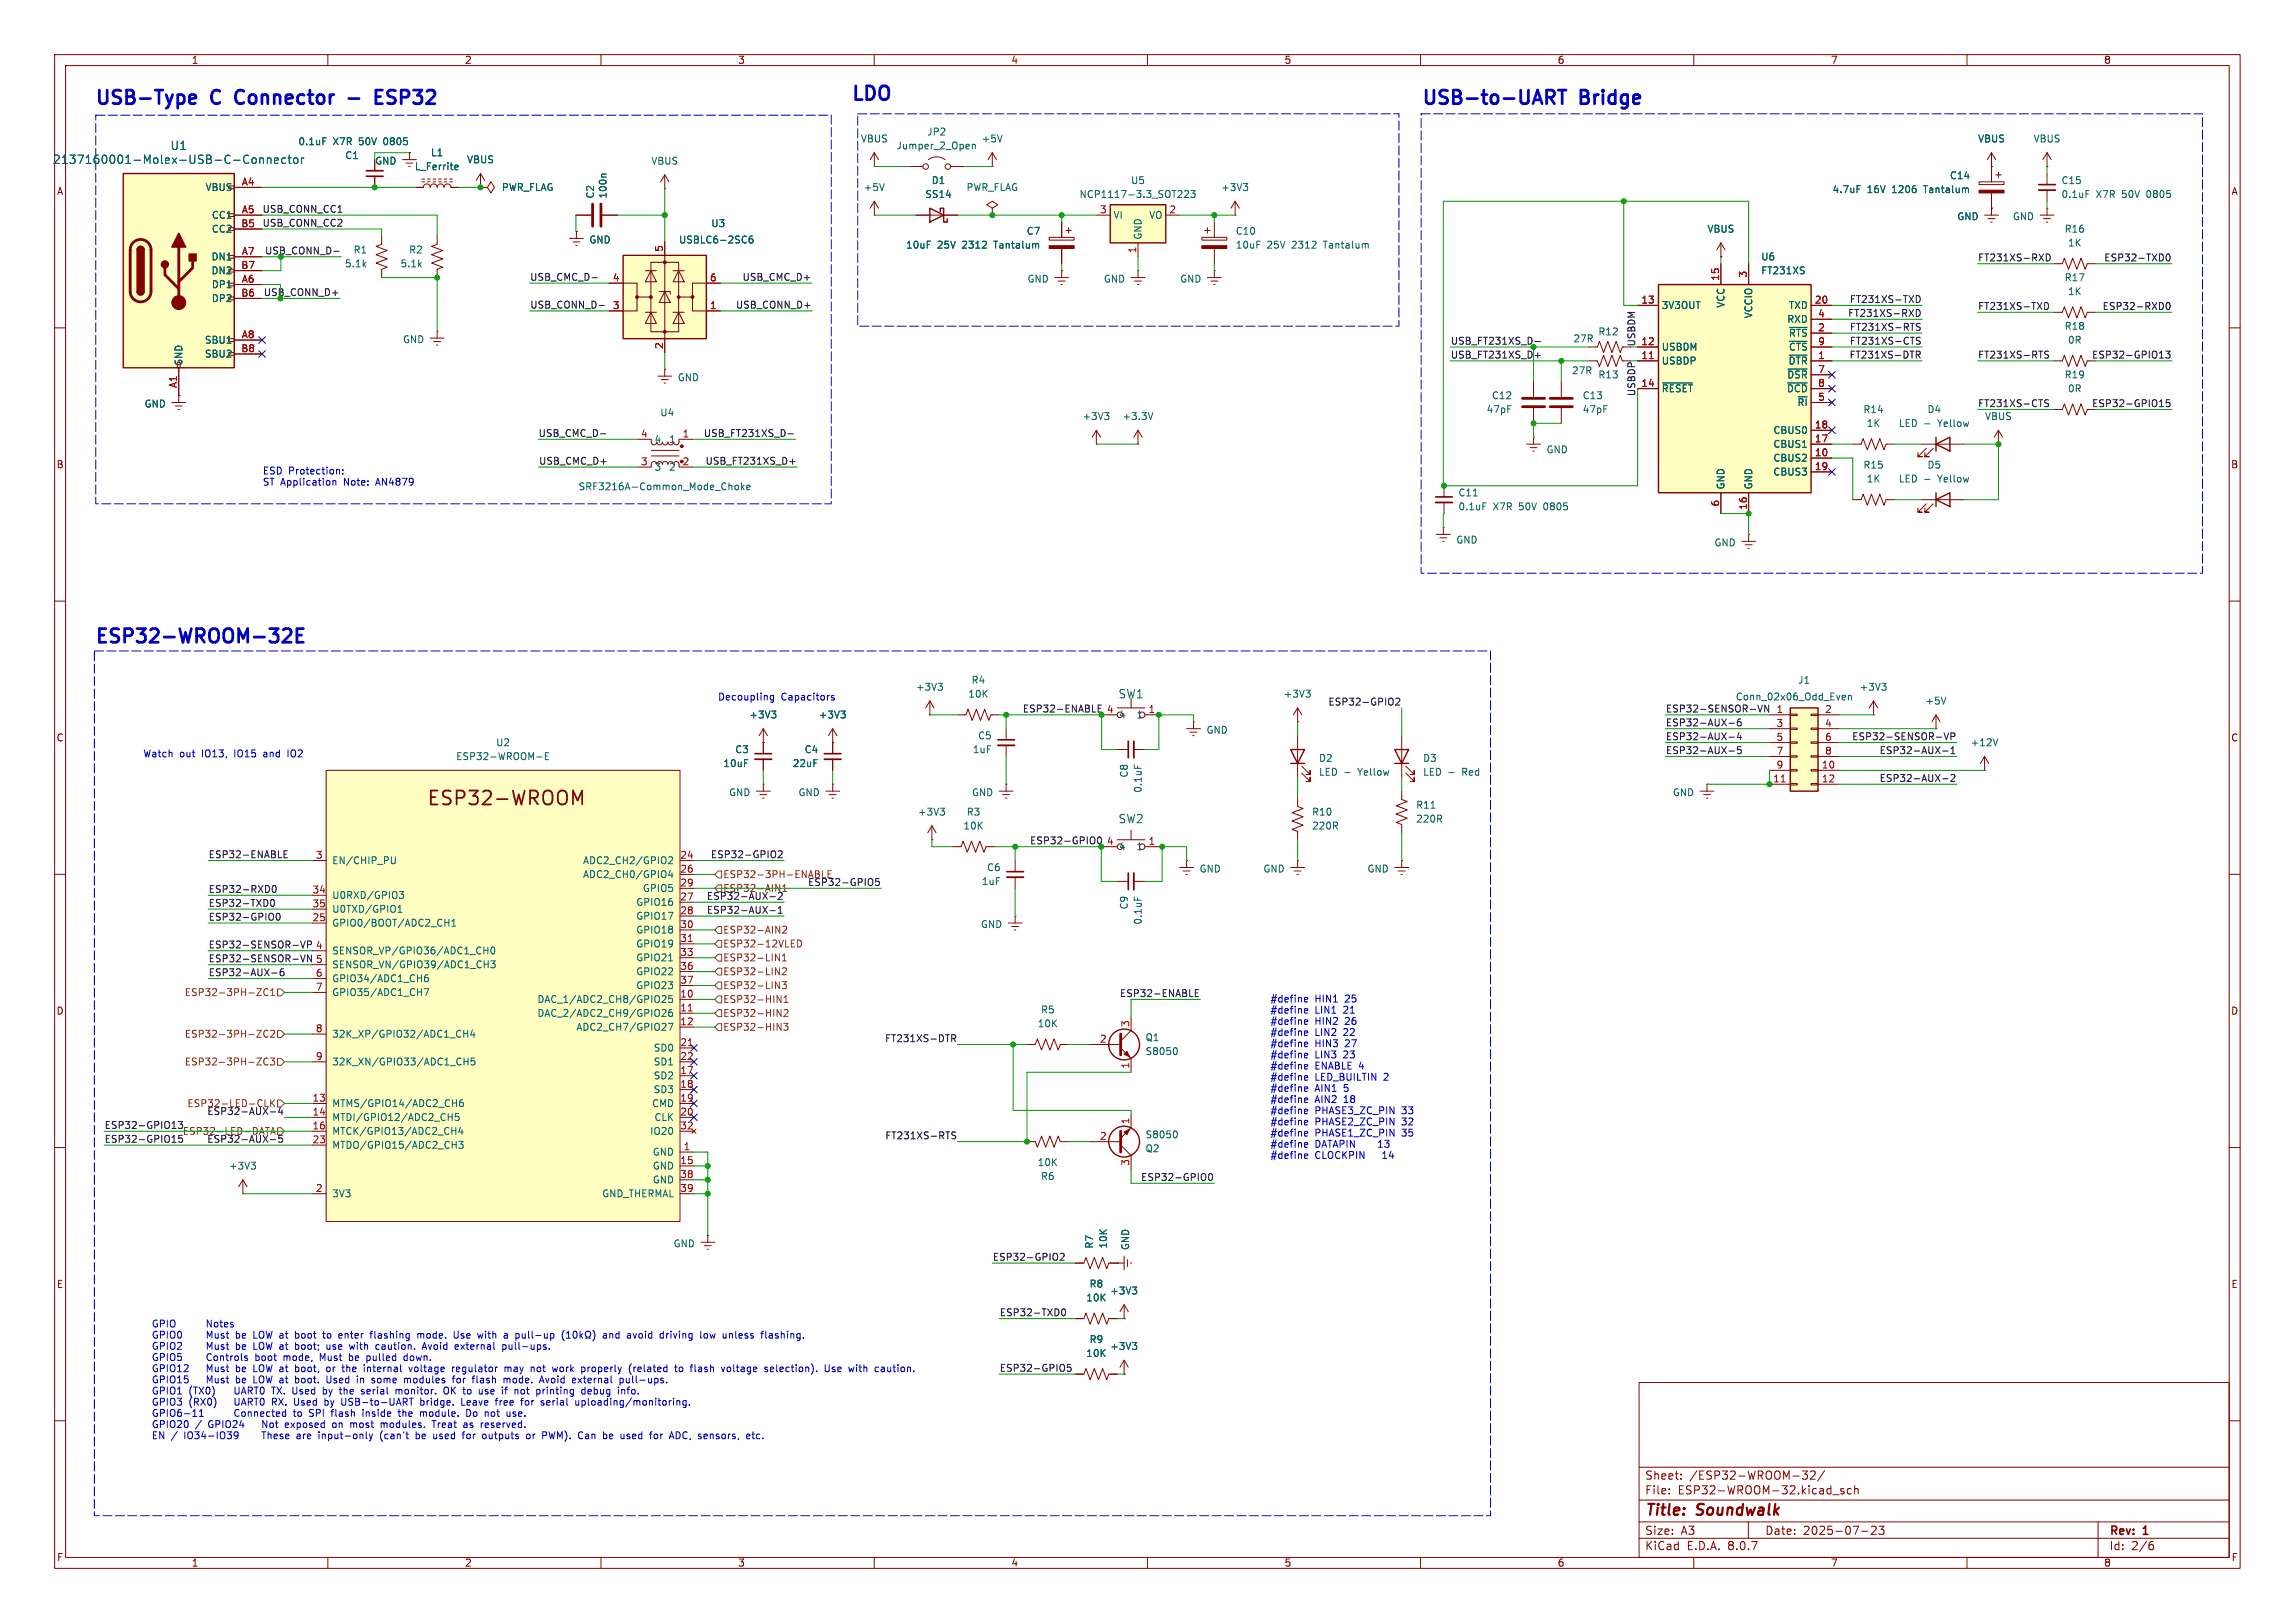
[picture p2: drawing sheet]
<svg xmlns="http://www.w3.org/2000/svg" width="297mm" height="210mm" viewBox="0 0 297 210" stroke-linecap="round" stroke-linejoin="round" font-family="sans-serif">
<defs><g id="words">
<g font-size="2.5" fill="#0000c2">
<text x="12.2" y="13.7">USB-Type</text>
<text x="27.5" y="13.7">C</text>
<text x="31.3" y="13.7">Connector</text>
<text x="50.8" y="13.7">ESP32</text>
<text x="110.1" y="13.1">LDO</text>
<text x="183.9" y="13.7">USB-to-UART</text>
<text x="204.6" y="13.7">Bridge</text>
<text x="12.2" y="83.3">ESP32-WROOM-32E</text>
</g>
<g font-size="2" fill="#840000">
<text x="212.8" y="196.5">Title:</text>
<text x="219.7" y="196.5">Soundwalk</text>
</g>
<g font-size="1.5" fill="#006464">
<text x="6.8" y="21.4">2137160001-Molex-USB-C-Connector</text>
<text x="22" y="19.6">U1</text>
<text x="144.7" y="90.5">SW1</text>
<text x="144.7" y="106.7">SW2</text>
</g>
<g font-size="1.5" fill="#840000">
<text x="212.8" y="191.6">Sheet:</text>
<text x="218.6" y="191.6">/ESP32-WROOM-32/</text>
<text x="212.8" y="193.5">File:</text>
<text x="217.1" y="193.5">ESP32-WROOM-32.kicad_sch</text>
<text x="212.8" y="200.7">KiCad</text>
<text x="212.8" y="198.7">Size:</text>
<text x="217.5" y="198.7">A3</text>
<text x="218.3" y="200.7">E.D.A.</text>
<text x="223.7" y="200.7">8.0.7</text>
<text x="228.4" y="198.7">Date:</text>
<text x="233.3" y="198.7">2025-07-23</text>
<text x="272.9" y="198.9">Rev:</text>
<text x="272.9" y="200.7">Id:</text>
<text x="275.8" y="200.7">2/6</text>
<text x="277.4" y="198.9">1</text>
</g>
<g font-size="1.3" fill="#840000">
<text x="24.7" y="8.4">1</text>
<text x="60.1" y="8.4">2</text>
<text x="95.5" y="8.4">3</text>
<text x="130.8" y="8.4">4</text>
<text x="166.2" y="8.4">5</text>
<text x="201.5" y="8.4">6</text>
<text x="236.9" y="8.4">7</text>
<text x="272.2" y="8.4">8</text>
<text x="7.3" y="25.4">A</text>
<text x="288.7" y="25.4">A</text>
<text x="7.2" y="60.7">B</text>
<text x="288.7" y="60.7">B</text>
<text x="7.2" y="96.1">C</text>
<text x="288.7" y="96.1">C</text>
<text x="7.2" y="131.4">D</text>
<text x="288.7" y="131.4">D</text>
<text x="7.3" y="166.8">E</text>
<text x="288.7" y="166.8">E</text>
<text x="7.3" y="202.1">F</text>
<text x="24.7" y="202.9">1</text>
<text x="60.1" y="202.9">2</text>
<text x="95.5" y="202.9">3</text>
<text x="130.8" y="202.9">4</text>
<text x="166.2" y="202.9">5</text>
<text x="201.5" y="202.9">6</text>
<text x="236.9" y="202.9">7</text>
<text x="272.2" y="202.9">8</text>
<text x="288.7" y="202.1">F</text>
</g>
<g font-size="1.3" fill="#006464">
<text x="119.9" y="17.7">JP2</text>
<text x="38.5" y="18.9">0.1uF</text>
<text x="43.1" y="18.9">X7R</text>
<text x="44.6" y="20.7">C1</text>
<text x="46.5" y="18.9">50V</text>
<text x="48.5" y="21.4">GND</text>
<text x="49.8" y="18.9">0805</text>
<text x="53.6" y="22.2">L_Ferrite</text>
<text x="55.7" y="20.4">L1</text>
<text x="60.4" y="21.3">VBUS</text>
<text x="84.2" y="21.4">VBUS</text>
<text x="111.3" y="18.6">VBUS</text>
<text x="116" y="19.5">Jumper_2_Open</text>
<text x="120.5" y="24">D1</text>
<text x="127" y="18.6">+5V</text>
<text x="146.3" y="24">U5</text>
<text x="252.3" y="23.3">C14</text>
<text x="255.9" y="18.6">VBUS</text>
<text x="263.1" y="18.6">VBUS</text>
<text x="266.7" y="24">C15</text>
<text x="26.5" y="24.9">VBUS</text>
<text x="27.3" y="28.4">CC1</text>
<text x="64.9" y="24.9">PWR_FLAG</text>
<text x="77" y="25.8" transform="rotate(-90 77 25.8)">C2</text>
<text x="78.6" y="25.8" transform="rotate(-90 78.6 25.8)">100n</text>
<text x="92" y="29.5">U3</text>
<text x="111.7" y="24.9">+5V</text>
<text x="119.7" y="25.8">SS14</text>
<text x="125" y="24.9">PWR_FLAG</text>
<text x="139.6" y="25.8">NCP1117-3.3_SOT223</text>
<text x="144" y="28.4">VI</text>
<text x="148.7" y="28.4">VO</text>
<text x="158" y="24.9">+3V3</text>
<text x="237.1" y="25.1">4.7uF</text>
<text x="241.6" y="25.1">16V</text>
<text x="245" y="25.1">1206</text>
<text x="249.2" y="25.1">Tantalum</text>
<text x="253.2" y="28.6">GND</text>
<text x="260.4" y="28.6">GND</text>
<text x="266.7" y="25.8">0.1uF</text>
<text x="271.3" y="25.8">X7R</text>
<text x="274.7" y="25.8">50V</text>
<text x="278" y="25.8">0805</text>
<text x="27.3" y="33.8">DN1</text>
<text x="27.3" y="35.6">DN2</text>
<text x="27.3" y="30.2">CC2</text>
<text x="44.6" y="34.7">5.1k</text>
<text x="45.7" y="32.9">R1</text>
<text x="51.8" y="34.7">5.1k</text>
<text x="52.9" y="32.9">R2</text>
<text x="76.2" y="31.6">GND</text>
<text x="87.8" y="31.6">USBLC6-2SC6</text>
<text x="117.2" y="32.3">10uF</text>
<text x="121.3" y="32.3">25V</text>
<text x="124.6" y="32.3">2312</text>
<text x="128.9" y="32.3">Tantalum</text>
<text x="132.8" y="30.5">C7</text>
<text x="147.9" y="31.1" transform="rotate(-90 147.9 31.1)">GND</text>
<text x="159.9" y="30.5">C10</text>
<text x="159.9" y="32.3">10uF</text>
<text x="164" y="32.3">25V</text>
<text x="167.3" y="32.3">2312</text>
<text x="171.5" y="32.3">Tantalum</text>
<text x="220.9" y="30.2">VBUS</text>
<text x="227.9" y="35.6">FT231XS</text>
<text x="227.9" y="33.8">U6</text>
<text x="267.1" y="30.2">R16</text>
<text x="267.6" y="32">1K</text>
<text x="27.3" y="37.4">DP1</text>
<text x="27.3" y="39.2">DP2</text>
<text x="132.9" y="36.7">GND</text>
<text x="142.8" y="36.7">GND</text>
<text x="152.7" y="36.7">GND</text>
<text x="215" y="40.1">3V3OUT</text>
<text x="223.3" y="39.9" transform="rotate(-90 223.3 39.9)">VCC</text>
<text x="226.9" y="41.3" transform="rotate(-90 226.9 41.3)">VCCIO</text>
<text x="231.2" y="41.9">RXD</text>
<text x="231.4" y="40.1">TXD</text>
<text x="267.1" y="36.5">R17</text>
<text x="267.6" y="38.3">1K</text>
<text x="23.7" y="47.4" transform="rotate(-90 23.7 47.4)">GND</text>
<text x="26.4" y="44.6">SBU1</text>
<text x="26.4" y="46.4">SBU2</text>
<text x="52.1" y="44.5">GND</text>
<text x="203.5" y="44.4">27R</text>
<text x="206.8" y="43.5">R12</text>
<text x="215" y="47.3">USBDP</text>
<text x="215" y="45.5">USBDM</text>
<text x="231.4" y="47.3">~{DTR}</text>
<text x="231.4" y="43.7">~{RTS}</text>
<text x="231.4" y="45.5">~{CTS}</text>
<text x="267.1" y="42.8">R18</text>
<text x="267.6" y="44.6">0R</text>
<text x="18.6" y="52.9">GND</text>
<text x="87.6" y="49.5">GND</text>
<text x="192.3" y="53.6">47pF</text>
<text x="193" y="51.8">C12</text>
<text x="203.4" y="48.6">27R</text>
<text x="204.8" y="51.8">C13</text>
<text x="204.8" y="53.6">47pF</text>
<text x="206.8" y="49.1">R13</text>
<text x="215" y="50.9">~{RESET}</text>
<text x="231.2" y="50.9">~{DCD}</text>
<text x="231.2" y="49.1">~{DSR}</text>
<text x="232.6" y="52.7">~{RI}</text>
<text x="241.1" y="53.6">R14</text>
<text x="249.4" y="53.6">D4</text>
<text x="267.1" y="49.1">R19</text>
<text x="267.6" y="50.9">0R</text>
<text x="84.6" y="57.5">4</text>
<text x="85.4" y="54">U4</text>
<text x="86.5" y="57.5">1</text>
<text x="140" y="54.5">+3V3</text>
<text x="145.2" y="54.5">+3.3V</text>
<text x="200.1" y="58.8">GND</text>
<text x="229.4" y="59.9">CBUS2</text>
<text x="229.4" y="58.1">CBUS1</text>
<text x="229.4" y="56.3">CBUS0</text>
<text x="241.5" y="55.4">1K</text>
<text x="245.7" y="55.4">LED -</text>
<text x="250.9" y="55.4">Yellow</text>
<text x="256.8" y="54.5">VBUS</text>
<text x="74.8" y="63.6">SRF3216A-Common_Mode_Choke</text>
<text x="84.6" y="61">3</text>
<text x="86.5" y="61">2</text>
<text x="188.7" y="64.4">C11</text>
<text x="223.3" y="63.4" transform="rotate(-90 223.3 63.4)">GND</text>
<text x="226.9" y="63.4" transform="rotate(-90 226.9 63.4)">GND</text>
<text x="229.4" y="61.7">CBUS3</text>
<text x="241.1" y="60.8">R15</text>
<text x="241.5" y="62.6">1K</text>
<text x="245.7" y="62.6">LED -</text>
<text x="249.4" y="60.8">D5</text>
<text x="250.9" y="62.6">Yellow</text>
<text x="188.4" y="70.5">GND</text>
<text x="188.7" y="66.2">0.1uF</text>
<text x="193.2" y="66.2">X7R</text>
<text x="196.7" y="66.2">50V</text>
<text x="200" y="66.2">0805</text>
<text x="221.8" y="70.8">GND</text>
<text x="118.5" y="89.5">+3V3</text>
<text x="125.7" y="88.6">R4</text>
<text x="232.6" y="88.6">J1</text>
<text x="240.6" y="89.5">+3V3</text>
<text x="96.9" y="93.1">+3V3</text>
<text x="105.9" y="93.1">+3V3</text>
<text x="125.2" y="90.4">10K</text>
<text x="126.5" y="95.8">C5</text>
<text x="144.8" y="93.1">4</text>
<text x="147" y="93.1">1</text>
<text x="156.1" y="95.1">GND</text>
<text x="166.1" y="90.4">+3V3</text>
<text x="224.6" y="90.8">Conn_02x06_Odd_Even</text>
<text x="249.1" y="91.3">+5V</text>
<text x="59" y="98.5">ESP32-WROOM-E</text>
<text x="64.1" y="96.7">U2</text>
<text x="93.5" y="99.4">10uF</text>
<text x="95.1" y="97.6">C3</text>
<text x="102.5" y="99.4">22uF</text>
<text x="104.1" y="97.6">C4</text>
<text x="125.8" y="97.6">1uF</text>
<text x="146.1" y="100.7" transform="rotate(-90 146.1 100.7)">C8</text>
<text x="170.6" y="98.7">D2</text>
<text x="170.6" y="100.5">LED -</text>
<text x="175.8" y="100.5">Yellow</text>
<text x="184.1" y="98.7">D3</text>
<text x="184.1" y="100.5">LED -</text>
<text x="189.3" y="100.5">Red</text>
<text x="255" y="96.7">+12V</text>
<text x="94.3" y="103.2">GND</text>
<text x="103.3" y="103.2">GND</text>
<text x="118.7" y="105.7">+3V3</text>
<text x="124.6" y="107.5">10K</text>
<text x="125" y="105.7">R3</text>
<text x="125.7" y="103.2">GND</text>
<text x="147.9" y="102.7" transform="rotate(-90 147.9 102.7)">0.1uF</text>
<text x="169.7" y="107.5">220R</text>
<text x="169.7" y="105.7">R10</text>
<text x="183.2" y="106.6">220R</text>
<text x="183.2" y="104.8">R11</text>
<text x="216.4" y="103.2">GND</text>
<text x="42.9" y="112">EN/CHIP_PU</text>
<text x="75.4" y="112">ADC2_CH2/GPIO2</text>
<text x="75.4" y="113.8">ADC2_CH0/GPIO4</text>
<text x="127.7" y="112.9">C6</text>
<text x="144.8" y="110.2">4</text>
<text x="147" y="110.2">1</text>
<text x="155.2" y="113">GND</text>
<text x="163.4" y="113">GND</text>
<text x="176.9" y="113">GND</text>
<text x="42.9" y="116.5">U0RXD/GPIO3</text>
<text x="42.9" y="118.2">U0TXD/GPIO1</text>
<text x="82.3" y="117.4">GPIO16</text>
<text x="82.3" y="119.1">GPIO17</text>
<text x="83.1" y="115.6">GPIO5</text>
<text x="127" y="114.7">1uF</text>
<text x="146.1" y="117.7" transform="rotate(-90 146.1 117.7)">C9</text>
<text x="147.9" y="119.7" transform="rotate(-90 147.9 119.7)">0.1uF</text>
<text x="42.9" y="120">GPIO0/BOOT/ADC2_CH1</text>
<text x="42.9" y="123.6">SENSOR_VP/GPIO36/ADC1_CH0</text>
<text x="42.9" y="125.4">SENSOR_VN/GPIO39/ADC1_CH3</text>
<text x="82.3" y="120.9">GPIO18</text>
<text x="82.3" y="122.7">GPIO19</text>
<text x="82.3" y="124.5">GPIO21</text>
<text x="126.9" y="120.2">GND</text>
<text x="42.9" y="127.2">GPIO34/ADC1_CH6</text>
<text x="42.9" y="129">GPIO35/ADC1_CH7</text>
<text x="69.5" y="129.9">DAC_1/ADC2_CH8/GPIO25</text>
<text x="69.5" y="131.7">DAC_2/ADC2_CH9/GPIO26</text>
<text x="82.3" y="126.3">GPIO22</text>
<text x="82.3" y="128.1">GPIO23</text>
<text x="134.7" y="131.3">R5</text>
<text x="42.9" y="134.4">32K_XP/GPIO32/ADC1_CH4</text>
<text x="74.5" y="133.5">ADC2_CH7/GPIO27</text>
<text x="84.5" y="136.2">SD0</text>
<text x="134.2" y="133.1">10K</text>
<text x="148.2" y="136.7">S8050</text>
<text x="148.2" y="134.9">Q1</text>
<text x="42.9" y="143.4">MTMS/GPIO14/ADC2_CH6</text>
<text x="42.9" y="138">32K_XN/GPIO33/ADC1_CH5</text>
<text x="84.3" y="143.4">CMD</text>
<text x="84.5" y="139.8">SD2</text>
<text x="84.5" y="141.6">SD3</text>
<text x="84.5" y="138">SD1</text>
<text x="42.9" y="145.2">MTDI/GPIO12/ADC2_CH5</text>
<text x="42.9" y="147">MTCK/GPIO13/ADC2_CH4</text>
<text x="42.9" y="148.8">MTDO/GPIO15/ADC2_CH3</text>
<text x="84.1" y="147">IO20</text>
<text x="84.4" y="149.7">GND</text>
<text x="84.6" y="145.2">CLK</text>
<text x="148.2" y="147.4">S8050</text>
<text x="148.2" y="149.2">Q2</text>
<text x="29.6" y="151.5">+3V3</text>
<text x="42.9" y="155.1">3V3</text>
<text x="77.9" y="155.1">GND_THERMAL</text>
<text x="84.4" y="151.5">GND</text>
<text x="84.4" y="153.3">GND</text>
<text x="134.2" y="151">10K</text>
<text x="134.7" y="152.8">R6</text>
<text x="87.1" y="161.5">GND</text>
<text x="141.6" y="161.6" transform="rotate(-90 141.6 161.6)">R7</text>
<text x="143.4" y="161.6" transform="rotate(-90 143.4 161.6)">10K</text>
<text x="146.3" y="161.8" transform="rotate(-90 146.3 161.8)">GND</text>
<text x="140.9" y="166.7">R8</text>
<text x="143.6" y="167.6">+3V3</text>
<text x="140.5" y="168.5">10K</text>
<text x="140.9" y="173.9">R9</text>
<text x="140.5" y="175.7">10K</text>
<text x="143.6" y="174.8">+3V3</text>
</g>
<g font-size="1.3" fill="#a90000">
<text x="31.2" y="29.5">B5</text>
<text x="31.2" y="24.1">A4</text>
<text x="31.2" y="27.7">A5</text>
<text x="142.3" y="27.7">3</text>
<text x="151.3" y="27.7">2</text>
<text x="31.2" y="34.8">B7</text>
<text x="31.2" y="33">A7</text>
<text x="85.8" y="32.6" transform="rotate(-90 85.8 32.6)">5</text>
<text x="147.1" y="32.8" transform="rotate(-90 147.1 32.8)">1</text>
<text x="226.1" y="36" transform="rotate(-90 226.1 36)">3</text>
<text x="31.2" y="38.4">B6</text>
<text x="31.2" y="36.6">A6</text>
<text x="79.2" y="40.1">3</text>
<text x="79.2" y="36.5">4</text>
<text x="91.8" y="40.1">1</text>
<text x="91.8" y="36.5">6</text>
<text x="212.3" y="39.3">13</text>
<text x="222.5" y="36.4" transform="rotate(-90 222.5 36.4)">15</text>
<text x="234.8" y="39.3">20</text>
<text x="235.2" y="41.1">4</text>
<text x="31.2" y="45.6">B8</text>
<text x="31.2" y="43.8">A8</text>
<text x="85.8" y="45.2" transform="rotate(-90 85.8 45.2)">2</text>
<text x="212.3" y="46.5">11</text>
<text x="212.3" y="44.7">12</text>
<text x="235.2" y="46.5">1</text>
<text x="235.2" y="42.9">2</text>
<text x="235.2" y="44.7">9</text>
<text x="23" y="50.3" transform="rotate(-90 23 50.3)">A1</text>
<text x="212.3" y="50.1">14</text>
<text x="235.2" y="51.9">5</text>
<text x="235.2" y="48.3">7</text>
<text x="235.2" y="50.1">8</text>
<text x="82.9" y="56.7">4</text>
<text x="88.3" y="56.7">1</text>
<text x="234.8" y="59.1">10</text>
<text x="234.8" y="57.3">17</text>
<text x="234.8" y="55.5">18</text>
<text x="82.9" y="60.3">3</text>
<text x="88.3" y="60.3">2</text>
<text x="222.5" y="65.6" transform="rotate(-90 222.5 65.6)">6</text>
<text x="234.8" y="60.9">19</text>
<text x="226.1" y="66" transform="rotate(-90 226.1 66)">16</text>
<text x="143.2" y="92.3">4</text>
<text x="148.6" y="92.3">1</text>
<text x="229.8" y="92.3">1</text>
<text x="229.8" y="94.1">3</text>
<text x="229.8" y="95.9">5</text>
<text x="236.1" y="92.3">2</text>
<text x="236.1" y="94.1">4</text>
<text x="236.1" y="95.9">6</text>
<text x="229.4" y="101.3">11</text>
<text x="229.8" y="97.7">7</text>
<text x="229.8" y="99.5">9</text>
<text x="235.7" y="99.5">10</text>
<text x="235.7" y="101.3">12</text>
<text x="236.1" y="97.7">8</text>
<text x="40.8" y="111.2">3</text>
<text x="88" y="111.2">24</text>
<text x="88" y="113">26</text>
<text x="143.2" y="109.4">4</text>
<text x="148.6" y="109.4">1</text>
<text x="40.4" y="119.3">25</text>
<text x="40.4" y="115.7">34</text>
<text x="40.4" y="117.5">35</text>
<text x="88" y="116.6">27</text>
<text x="88" y="118.4">28</text>
<text x="88" y="114.8">29</text>
<text x="40.8" y="122.8">4</text>
<text x="40.8" y="124.6">5</text>
<text x="88" y="120.2">30</text>
<text x="88" y="121.9">31</text>
<text x="88" y="123.7">33</text>
<text x="88" y="125.5">36</text>
<text x="40.8" y="126.4">6</text>
<text x="40.8" y="128.2">7</text>
<text x="88" y="129.1">10</text>
<text x="88" y="130.9">11</text>
<text x="88" y="127.3">37</text>
<text x="40.8" y="133.6">8</text>
<text x="40.8" y="137.2">9</text>
<text x="88" y="132.7">12</text>
<text x="88" y="135.4">21</text>
<text x="88" y="137.2">22</text>
<text x="142.3" y="135">2</text>
<text x="146.2" y="133" transform="rotate(-90 146.2 133)">3</text>
<text x="40.4" y="142.6">13</text>
<text x="88" y="139">17</text>
<text x="88" y="140.8">18</text>
<text x="88" y="142.6">19</text>
<text x="146.2" y="138.3" transform="rotate(-90 146.2 138.3)">1</text>
<text x="40.4" y="144.4">14</text>
<text x="40.4" y="146.2">16</text>
<text x="40.4" y="148">23</text>
<text x="88" y="144.4">20</text>
<text x="88" y="146.2">32</text>
<text x="88.4" y="148.9">1</text>
<text x="142.3" y="147.5">2</text>
<text x="146.2" y="145.5" transform="rotate(-90 146.2 145.5)">1</text>
<text x="40.8" y="154.3">2</text>
<text x="88" y="150.7">15</text>
<text x="88" y="152.5">38</text>
<text x="88" y="154.3">39</text>
<text x="146.2" y="150.9" transform="rotate(-90 146.2 150.9)">3</text>
</g>
<g font-size="1.3" fill="#0f0f0f">
<text x="33.9" y="27.6">USB_CONN_CC1</text>
<text x="33.9" y="29.4">USB_CONN_CC2</text>
<text x="255.9" y="33.9">FT231XS-RXD</text>
<text x="272.3" y="33.9">ESP32-TXD0</text>
<text x="68.5" y="36.4">USB_CMC_D-</text>
<text x="68.6" y="40">USB_CONN_D-</text>
<text x="95.2" y="40">USB_CONN_D+</text>
<text x="96" y="36.4">USB_CMC_D+</text>
<text x="239.1" y="41.1">FT231XS-RXD</text>
<text x="239.3" y="39.3">FT231XS-TXD</text>
<text x="255.9" y="40.2">FT231XS-TXD</text>
<text x="272" y="40.2">ESP32-RXD0</text>
<text x="187.7" y="46.4">USB_FT231XS_D+</text>
<text x="187.7" y="44.7">USB_FT231XS_D-</text>
<text x="239.3" y="46.4">FT231XS-DTR</text>
<text x="239.3" y="44.7">FT231XS-CTS</text>
<text x="239.3" y="42.9">FT231XS-RTS</text>
<text x="255.9" y="46.4">FT231XS-RTS</text>
<text x="270.7" y="46.4">ESP32-GPIO13</text>
<text x="255.9" y="52.7">FT231XS-CTS</text>
<text x="270.7" y="52.7">ESP32-GPIO15</text>
<text x="69.6" y="56.6">USB_CMC_D-</text>
<text x="91" y="56.6">USB_FT231XS_D-</text>
<text x="69.7" y="60.2">USB_CMC_D+</text>
<text x="91.2" y="60.2">USB_FT231XS_D+</text>
<text x="132.3" y="92.2">ESP32-ENABLE</text>
<text x="171.8" y="91.3">ESP32-GPIO2</text>
<text x="215.5" y="95.8">ESP32-AUX-4</text>
<text x="215.5" y="94">ESP32-AUX-6</text>
<text x="215.5" y="92.2">ESP32-SENSOR-VN</text>
<text x="239.6" y="95.8">ESP32-SENSOR-VP</text>
<text x="215.5" y="97.6">ESP32-AUX-5</text>
<text x="243.2" y="101.2">ESP32-AUX-2</text>
<text x="243.2" y="97.6">ESP32-AUX-1</text>
<text x="26.9" y="111.1">ESP32-ENABLE</text>
<text x="91.9" y="111.1">ESP32-GPIO2</text>
<text x="133.2" y="109.3">ESP32-GPIO0</text>
<text x="26.9" y="117.4">ESP32-TXD0</text>
<text x="26.9" y="119.2">ESP32-GPIO0</text>
<text x="26.9" y="115.6">ESP32-RXD0</text>
<text x="91.4" y="118.3">ESP32-AUX-1</text>
<text x="91.4" y="116.5">ESP32-AUX-2</text>
<text x="93.5" y="115.6">ESP32-AIN1</text>
<text x="104.5" y="114.7">ESP32-GPIO5</text>
<text x="26.9" y="124.6">ESP32-SENSOR-VN</text>
<text x="26.9" y="122.8">ESP32-SENSOR-VP</text>
<text x="26.9" y="126.4">ESP32-AUX-6</text>
<text x="144.9" y="129.1">ESP32-ENABLE</text>
<text x="114.5" y="134.9">FT231XS-DTR</text>
<text x="13.5" y="146.1">ESP32-GPIO13</text>
<text x="13.5" y="147.9">ESP32-GPIO15</text>
<text x="23.6" y="147">ESP32-LED-DATA</text>
<text x="26.8" y="147.9">ESP32-AUX-5</text>
<text x="26.8" y="144.3">ESP32-AUX-4</text>
<text x="114.5" y="147.5">FT231XS-RTS</text>
<text x="147.6" y="152.9">ESP32-GPIO0</text>
<text x="128.4" y="163.2">ESP32-GPIO2</text>
<text x="129.3" y="170.4">ESP32-TXD0</text>
<text x="129.3" y="177.6">ESP32-GPIO5</text>
</g>
<g font-size="1.3" fill="#009600">
<text x="34.2" y="33">USB_CONN_D-</text>
<text x="34.1" y="38.4">USB_CONN_D+</text>
<text x="211.7" y="44.9" transform="rotate(-90 211.7 44.9)">USBDM</text>
<text x="211.7" y="51.3" transform="rotate(-90 211.7 51.3)">USBDP</text>
</g>
<g font-size="1.3" fill="#0000c2">
<text x="33.9" y="61.5">ESD Protection:</text>
<text x="33.9" y="62.9">ST Application</text>
<text x="44.6" y="62.9">Note:</text>
<text x="48.9" y="62.9">AN4879</text>
<text x="92.9" y="90.7">Decoupling</text>
<text x="101.1" y="90.7">Capacitors</text>
<text x="18.5" y="98.1">Watch</text>
<text x="23.2" y="98.1">out</text>
<text x="26.2" y="98.1">IO13,</text>
<text x="30.5" y="98.1">IO15</text>
<text x="34.4" y="98.1">and</text>
<text x="37.7" y="98.1">IO2</text>
<text x="164.3" y="129.9">#define</text>
<text x="164.3" y="131.3">#define</text>
<text x="170.2" y="129.9">HIN1</text>
<text x="170.2" y="131.3">LIN1</text>
<text x="173.9" y="131.3">21</text>
<text x="174.2" y="129.9">25</text>
<text x="164.3" y="132.8">#define</text>
<text x="164.3" y="134.2">#define</text>
<text x="164.3" y="135.6">#define</text>
<text x="164.3" y="137.1">#define</text>
<text x="170.2" y="132.8">HIN2</text>
<text x="170.2" y="134.2">LIN2</text>
<text x="170.2" y="135.6">HIN3</text>
<text x="170.2" y="137.1">LIN3</text>
<text x="173.9" y="134.2">22</text>
<text x="173.9" y="137.1">23</text>
<text x="174.2" y="132.8">26</text>
<text x="174.2" y="135.6">27</text>
<text x="164.3" y="138.5">#define</text>
<text x="164.3" y="140">#define</text>
<text x="164.3" y="141.4">#define</text>
<text x="164.3" y="142.9">#define</text>
<text x="170.2" y="138.5">ENABLE 4</text>
<text x="170.2" y="140">LED_BUILTIN</text>
<text x="170.2" y="141.4">AIN1</text>
<text x="170.2" y="142.9">AIN2</text>
<text x="174" y="141.4">5</text>
<text x="174" y="142.9">18</text>
<text x="179.2" y="140">2</text>
<text x="164.3" y="144.3">#define</text>
<text x="164.3" y="145.8">#define</text>
<text x="164.3" y="147.2">#define</text>
<text x="164.3" y="148.7">#define</text>
<text x="170.2" y="144.3">PHASE3_ZC_PIN</text>
<text x="170.2" y="145.8">PHASE2_ZC_PIN</text>
<text x="170.2" y="147.2">PHASE1_ZC_PIN</text>
<text x="170.2" y="148.7">DATAPIN</text>
<text x="178.9" y="148.7">13</text>
<text x="181.5" y="144.3">33</text>
<text x="181.5" y="145.8">32</text>
<text x="181.5" y="147.2">35</text>
<text x="164.3" y="150.1">#define</text>
<text x="170.2" y="150.1">CLOCKPIN</text>
<text x="179.3" y="150.1">14</text>
<text x="19.6" y="171.9">GPIO Notes</text>
<text x="19.6" y="173.4">GPIO0 Must</text>
<text x="30.5" y="173.4">be</text>
<text x="32.9" y="173.4">LOW at</text>
<text x="38.5" y="173.4">boot</text>
<text x="42.3" y="173.4">to</text>
<text x="44.5" y="173.4">enter</text>
<text x="48.7" y="173.4">flashing</text>
<text x="54.9" y="173.4">mode.</text>
<text x="59.8" y="173.4">Use</text>
<text x="63" y="173.4">with</text>
<text x="66.6" y="173.4">a</text>
<text x="68.2" y="173.4">pull-up</text>
<text x="79.8" y="173.4">and</text>
<text x="83.1" y="173.4">avoid</text>
<text x="87.5" y="173.4">driving</text>
<text x="92.8" y="173.4">low</text>
<text x="95.9" y="173.4">unless</text>
<text x="101" y="173.4">flashing.</text>
<text x="19.6" y="174.8">GPIO2 Must</text>
<text x="19.6" y="176.2">GPIO5 Controls</text>
<text x="19.6" y="177.7">GPIO12 Must</text>
<text x="19.6" y="179.1">GPIO15 Must</text>
<text x="30.5" y="174.8">be</text>
<text x="30.5" y="177.7">be</text>
<text x="30.5" y="179.1">be</text>
<text x="32.9" y="174.8">LOW at</text>
<text x="32.9" y="177.7">LOW at</text>
<text x="32.9" y="179.1">LOW at</text>
<text x="33" y="176.2">boot</text>
<text x="36.8" y="176.2">mode,</text>
<text x="38.5" y="174.8">boot;</text>
<text x="38.5" y="177.7">boot,</text>
<text x="38.5" y="179.1">boot.</text>
<text x="41.6" y="176.2">Must</text>
<text x="42.7" y="174.8">use</text>
<text x="42.7" y="177.7">or</text>
<text x="42.7" y="179.1">Used</text>
<text x="44.9" y="177.7">the</text>
<text x="45.5" y="176.2">be</text>
<text x="45.9" y="174.8">with</text>
<text x="46.8" y="179.1">in</text>
<text x="47.9" y="177.7">internal</text>
<text x="47.9" y="176.2">pulled</text>
<text x="48.9" y="179.1">some</text>
<text x="49.4" y="174.8">caution.</text>
<text x="52.9" y="176.2">down.</text>
<text x="53.2" y="179.1">modules</text>
<text x="53.9" y="177.7">voltage</text>
<text x="55.6" y="174.8">Avoid</text>
<text x="59.6" y="177.7">regulator</text>
<text x="59.7" y="179.1">for</text>
<text x="60" y="174.8">external</text>
<text x="62.4" y="179.1">flash</text>
<text x="66.2" y="174.8">pull-ups.</text>
<text x="66.5" y="177.7">may</text>
<text x="66.5" y="179.1">mode.</text>
<text x="70" y="177.7">not</text>
<text x="71.4" y="179.1">Avoid</text>
<text x="73" y="177.7">work</text>
<text x="75.7" y="179.1">external</text>
<text x="76.9" y="177.7">properly</text>
<text x="82" y="179.1">pull-ups.</text>
<text x="83.2" y="177.7">(related</text>
<text x="89.3" y="177.7">to</text>
<text x="91.4" y="177.7">flash</text>
<text x="95.6" y="177.7">voltage</text>
<text x="101.3" y="177.7">selection).</text>
<text x="109.2" y="177.7">Use</text>
<text x="112.5" y="177.7">with</text>
<text x="116" y="177.7">caution.</text>
<text x="19.6" y="180.6">GPIO1</text>
<text x="19.6" y="182">GPIO3</text>
<text x="19.6" y="183.5">GPIO6-11 Connected</text>
<text x="19.6" y="184.9">GPIO20</text>
<text x="24.4" y="180.6">(TX0) UART0</text>
<text x="24.4" y="182">(RX0) UART0</text>
<text x="25.3" y="184.9">/</text>
<text x="27" y="184.9">GPIO24 Not</text>
<text x="36.4" y="180.6">TX. Used</text>
<text x="36.4" y="182">RX.</text>
<text x="37.1" y="184.9">exposed</text>
<text x="37.9" y="183.5">to</text>
<text x="39.4" y="182">Used</text>
<text x="40.1" y="183.5">SPI</text>
<text x="43.1" y="183.5">flash</text>
<text x="43.2" y="180.6">by</text>
<text x="43.4" y="184.9">on</text>
<text x="43.5" y="182">by</text>
<text x="45.6" y="180.6">the</text>
<text x="45.8" y="182">USB-to-UART</text>
<text x="45.8" y="184.9">most</text>
<text x="47.3" y="183.5">inside</text>
<text x="48.5" y="180.6">serial</text>
<text x="49.9" y="184.9">modules.</text>
<text x="52.1" y="183.5">the</text>
<text x="53.1" y="180.6">monitor.</text>
<text x="55" y="183.5">module.</text>
<text x="56.1" y="182">bridge.</text>
<text x="56.8" y="184.9">Treat</text>
<text x="59.5" y="180.6">OK to</text>
<text x="60.9" y="184.9">as</text>
<text x="61.1" y="183.5">Do</text>
<text x="61.6" y="182">Leave</text>
<text x="63.3" y="184.9">reserved.</text>
<text x="63.7" y="183.5">not</text>
<text x="64.3" y="180.6">use</text>
<text x="66.2" y="182">free</text>
<text x="66.6" y="183.5">use.</text>
<text x="67.4" y="180.6">if</text>
<text x="69.2" y="180.6">not</text>
<text x="69.6" y="182">for</text>
<text x="72.2" y="180.6">printing</text>
<text x="72.3" y="182">serial</text>
<text x="76.9" y="182">uploading/monitoring.</text>
<text x="78.2" y="180.6">debug</text>
<text x="19.6" y="186.4">EN /</text>
<text x="23.9" y="186.4">IO34-IO39 These</text>
<text x="39.1" y="186.4">are</text>
<text x="42" y="186.4">input-only</text>
<text x="50.1" y="186.4">(can't</text>
<text x="54.9" y="186.4">be</text>
<text x="57.3" y="186.4">used</text>
<text x="61.3" y="186.4">for</text>
<text x="64" y="186.4">outputs</text>
<text x="69.8" y="186.4">or</text>
<text x="72" y="186.4">PWM).</text>
<text x="76.8" y="186.4">Can</text>
<text x="80.2" y="186.4">be</text>
<text x="82.6" y="186.4">used</text>
<text x="86.5" y="186.4">for</text>
<text x="89.2" y="186.4">ADC, sensors,</text>
</g>
<g font-size="1.3" fill="#725600">
<text x="93.5" y="113.8">ESP32-3PH-ENABLE</text>
<text x="93.5" y="124.5">ESP32-LIN1</text>
<text x="93.5" y="120.9">ESP32-AIN2</text>
<text x="93.5" y="122.7">ESP32-12VLED</text>
<text x="23.8" y="129">ESP32-3PH-ZC1</text>
<text x="93.5" y="131.7">ESP32-HIN2</text>
<text x="93.5" y="129.9">ESP32-HIN1</text>
<text x="93.5" y="128.1">ESP32-LIN3</text>
<text x="93.5" y="126.3">ESP32-LIN2</text>
<text x="23.8" y="134.4">ESP32-3PH-ZC2</text>
<text x="93.5" y="133.5">ESP32-HIN3</text>
<text x="23.8" y="138">ESP32-3PH-ZC3</text>
<text x="24.2" y="143.4">ESP32-LED-CLK</text>
</g>
</g></defs>
<g fill="none" stroke="#840000" stroke-width=".13">
<path d="M7.1 7.1h282.8v195.8h-282.8zM8.5 8.5h280v193h-280zM42.4 7.1v1.4M77.8 7.1v1.4M113.1 7.1v1.4M148.5 7.1v1.4M183.8 7.1v1.4M219.2 7.1v1.4M254.6 7.1v1.4M155.5 30.7h3.3v.4h-3.3zM155.9 29.8h.7M156.3 29.5v.7"/>
<path d="M156.3 35.9h1.7M156.7 36.4h.9M157.1 36.8h.1M157.2 35h.1M157.2 28.7v2M157.2 32.1v2M157.2 35v.9M159.8 27.8h.1M159.8 26l-.5 .9M159.8 26v1.8M159.8 26l.6 .9M7.1 42.4h1.4"/>
<path d="M288.5 42.4h1.4M7.1 77.8h1.4M185.9 69.1h1.8M186.3 69.6h.9M186.7 70h.2M186.8 68.2h.1M186.8 68.2v.9M186.9 62.9v1.4M186.9 65v1.5M288.5 77.8h1.4M167.9 93.4h.1M167.9 91.6v1.8"/>
<path d="M167.9 95.2v5.4M167.9 91.6l-.5 .9M167.9 91.6l.6 .9M168.5 99.1l1 1.1v-.5v.5h-.5M181.4 95.2v5.4M181.9 99.1l1.1 1.1v-.5v.5h-.5M7.1 113.1h1.4M152.7 112.3h1.8M153.1 112.7h.9M153.5 113.1h.1M153.6 111.4h.1M153.6 111.4v.9"/>
<path d="M167 112.3h1.8M167.5 112.7h.9M167.8 113.1h.2M167.9 111.4h.1M167.9 103.3v1l.7 .3-1.4 .6 1.4 .5-1.4 .5 1.4 .6-1.4 .5 .7 .3v1.1M167.9 111.4v.9M168.5 100l1 1.1v-.5v.5h-.5M180.5 112.3h1.8M180.9 112.7h.9M181.3 113.1h.2M181.4 111.4h.1M181.4 102.4v1.1l.7 .2-1.4 .6 1.4 .5-1.4 .5 1.4 .6-1.4 .5 .7 .3v1.1"/>
<path d="M181.4 111.4v.9M181.9 100l1.1 1.1v-.5v.5h-.5M220 102.4h1.8M220.5 102.8h.9M220.8 103.3h.2M220.9 101.5h.1M220.9 101.5v.9M288.5 113.1h1.4M132.9 135.1h1.1l.3-.7 .5 1.5 .5-1.5 .6 1.5 .5-1.5 .5 1.5 .3-.8h1.1M141 135.1h4M145 135.6l1.4 1.3v1.8M146.4 131.6v1.8l-1.4 1.3"/>
<path d="M7.1 148.5h1.4M288.5 148.5h1.4M139.2 170.6h1.1l.2-.7 .6 1.4 .5-1.4 .6 1.4 .5-1.4 .5 1.4 .3-.7h1.1M145.5 170.6h.1M145.5 177.8h.1M145.5 168.8l-.6 .9M145.5 168.8v1.8M145.5 176v1.8M145.5 168.8l.5 .9M145.5 176l-.6 .9M145.5 176l.5 .9M212.1 178.9h76.4v22.6h-76.4z"/>
<path d="M7.1 183.8h1.4M212.1 199h76.4M212.1 196.9h76.4M212.1 194.1h76.4M212.1 189.9h76.4M216 193.2v.1M216 192.7v.1M217.5 191.3v.1M217.5 190.7v.1M226.3 196.9v2.1M233.3 190.3h.6l-.3 .4 .3 .1v.5l-.2 .1h-.3l-.1-.1M234.3 190.4l.4-.1 .2 .1v.2l-.6 .8h.6"/>
<path d="M236.1 190.3l-.9 1.4M237.2 193.4h.8M238.6 192.7l-.2-.1-.2 .2 .1 .1 .3 .1v.3h-.4M239.6 192.7l-.3-.1-.2 .2v.3l.1 .2h.4M240 192.7l.2-.1 .2 .1 .1 .6M240 192.2v1.1M240.9 198.1h.8M242.2 197.6l.4-.1 .1 .1 .1 .2-.7 .7h.7M243.2 197.5h.6l-.3 .4 .3 .1v.4l-.2 .1h-.3l-.1-.1M271.5 196.9v4.6M278.3 199.9h.3l.1 .2v.3l-.4 .1M278.6 199.5h-.3"/>
<path d="M288.5 183.8h1.4M42.4 201.5v1.4M77.8 201.5v1.4M113.1 201.5v1.4M148.5 201.5v1.4M183.8 201.5v1.4M219.2 201.5v1.4M254.6 201.5v1.4"/>
</g>
<g fill="none" stroke="#840000" stroke-width=".18">
<path d="M167 97h1.8l-.9 1.8zM167 98.8h1.8M180.5 97h1.8l-.9 1.8zM180.5 98.8h1.8"/>
<circle cx="145.5" cy="135.1" r="1.99"/>
</g>
<g fill="none" stroke="#006464" stroke-width=".13">
<path d="M160.9 23.8h.6l-.3 .3M161.3 24.1l.2 .2v.2l-.2 .2M190.7 64.2h.5M191.9 65.1h.4M169 89.3h.6l-.3 .4M169.4 89.7l.2 .1v.2l-.2 .2M174 100h.7M187.5 100h.7M185.2 104.6h.5M152.1 135.6a.56 .56 0 0 1 0 .9M146.5 166.5h.6l-.3 .4M146.5 173.7h.6l-.3 .4"/>
<path d="M146.9 166.9l.2 .2v.2l-.2 .1M146.9 174.1l.2 .1v.3l-.2 .1"/>
</g>
<path d="M145 133.8v2.7" fill="none" stroke="#840000" stroke-width=".36"/>
<g fill="#840000" stroke="#840000" stroke-width=".13">
<path d="M145.5 136.4l.3-.4 .4 .8z"/>
<path d="M155.5 31.8h3.3v.3h-3.3z"/>
</g>
<path d="M185.8 65h2.1" fill="none" stroke="#840000" stroke-width=".23"/>
<path d="M185.8 64.3h2.1" fill="none" stroke="#840000" stroke-width=".22"/>
<path d="M143.7 26.5h7.2v4.9h-7.2z" fill="#ffffc2"/>
<path d="M143.7 26.5h7.2v4.9h-7.2z" fill="none" stroke="#840000" stroke-width=".18"/>
<g fill="none" stroke="#840000" stroke-width=".13">
<path d="M53 19.8h.1M53 19.8v.9M113.1 19.8v1.8M113.1 19.8l-.5 .9M113.1 19.8l.6 .9M128.4 19.8l-.5 .9M128.4 19.8v1.8M128.4 19.8l.6 .9M48.5 20.7v1.4M48.5 22.8v1.4M49.4 30.5v1.1l-.7 .3 1.4 .5-1.4 .6 1.4 .5-1.4 .5 1.4 .6-.7 .2v1.1M52.1 20.7h1.8"/>
<path d="M52.5 21.1h.9M52.9 21.6h.2M56.6 30.5v1.1l-.7 .3 1.4 .5-1.4 .6 1.4 .5-1.4 .5 1.4 .6-.7 .2v1.1M62.2 24.2h.9l.4-.7 .5 .7-.5 .8-.4-.8M62.2 24.2h.1M113.1 27.8h.1M113.1 21.6h.1M113.1 26l-.5 .9M113.1 26v1.8M113.1 26l.6 .9M117.6 21.6h1.8M120.2 20.7a1.8 1.8 0 0 1 2.1 0"/>
<path d="M123 21.6h1.8M128.4 21.6h.1M136.5 35.9h1.8M136.9 36.4h.9M137.3 36.8h.2M137.4 35h.1M137.4 35v.9M141.9 27.8h1.8M146.4 35.9h1.8M146.8 36.4h.9M147.2 36.8h.2M147.3 35h.1"/>
<path d="M147.3 31.4v1.8M147.3 35v.9M150.9 27.8h1.8"/>
<circle cx="119.8" cy="21.6" r=".36"/>
<circle cx="122.7" cy="21.6" r=".36"/>
</g>
<path d="M41.8 17.8h.4M125.8 18.7v.6M125.8 18.8l.2-.1h.2v.6M129.7 17.5l-.3 .9M114.4 23.8l-.3 .9M152.4 25.6h.6M152.9 24.7v.3M153.3 24.7h.3l.2 .2-.5 .7h.5M154.1 24.7h.6l-.3 .3 .2 .1v.4l-.1 .1-.4-.1" fill="none" stroke="#006464" stroke-width=".13"/>
<path d="M47.4 22.1h2.2" fill="none" stroke="#840000" stroke-width=".23"/>
<path d="M47.4 22.8h2.2" fill="none" stroke="#840000" stroke-width=".22"/>
<path d="M16 22.5h14.3v25.1h-14.3z" fill="#ffffc2"/>
<g fill="none" stroke="#840000" stroke-width=".13">
<path d="M29.6 38.4h.7v.4h-.7zM29.6 36.6h.7v.4h-.7zM29.6 34.8h.7v.4h-.7zM29.6 33h.7v.4h-.7zM29.6 29.5h.7v.3h-.7zM29.6 27.7h.7v.3h-.7zM29.6 24.1h.7v.3h-.7zM30.3 24.2h3.6M30.3 27.8h3.6M30.3 36.8h3.6M30.3 33.2h3.6M30.3 29.6h3.6"/>
<path d="M30.3 38.6h3.6M30.3 35h3.6M86 24.4h.1M86 22.6l-.5 .9M86 22.6v1.8M86 22.6l.6 .9M23.1 47.6v3.6M29.6 45.6h.7v.4h-.7zM29.6 43.8h.7v.4h-.7zM30.3 44h3.6M30.3 45.8h3.6"/>
</g>
<path d="M16 22.5h14.3v25.1h-14.3zM17.7 37.7a.45 .45 0 0 0 .5 .5 .45 .45 0 0 0 .4-.5M17.7 32.3a.45 .45 0 0 1 .5-.4 .45 .45 0 0 1 .4 .4" fill="none" stroke="#840000" stroke-width=".18"/>
<path d="M17.2 31.4a1.35 1.35 0 0 1 1.5-.3 1.35 1.35 0 0 1 .8 1.2v5.4a1.35 1.35 0 0 1-1.3 1.4 1.35 1.35 0 0 1-1.4-1.4l.1-5.5 .1-.4zM21.3 34.7v.9l1.8 1.8M23.1 32v7.2M24.9 33.8v.9l-1.8 1.8" fill="none" stroke="#840000" stroke-width=".36"/>
<g fill="#840000" stroke="#840000" stroke-width=".18">
<path d="M17.7 37.7h.9a.45 .45 0 0 1-.4 .5 .45 .45 0 0 1-.5-.5z"/>
<path d="M17.7 32.3h.9v5.4h-.9z"/>
<path d="M17.9 32a.45 .45 0 0 1 .5-.1 .45 .45 0 0 1 .2 .4h-.9z"/>
<path d="M23.1 30.2l.9 1.8h-1.8z"/>
<path d="M24.5 32.9h.9v.9h-.9z"/>
<circle cx="21.3" cy="34.2" r=".45"/>
</g>
<circle cx="23.1" cy="39.2" r=".9" fill="#840000" stroke="#840000" stroke-width=".13"/>
<path d="M32.7 20.5l.3-.1 .2 .2-.1 .4-.1 .1h-.3M33.6 20.5l.2-.1 .2 .1 .1 .6M33.6 20.4v.7M34.6 20.5l.2-.1 .2 .1 .1 .6M34.6 20.4v.7M35.5 20.8l.5-.1v-.2l-.3-.1-.2 .2 .1 .5h.4M37 20.5l-.3-.1-.2 .2v.3l.1 .2h.4M37.3 20.4h.4M37.4 20.1v.9l.3 .1M38.1 20.5l.3-.1 .2 .2v.3l-.2 .2h-.3l-.1-.2v-.3zM39 20.4v.7M39.3 20.4l-.2 .1-.1 .1" fill="none" stroke="#006464" stroke-width=".13"/>
<path d="M80.6 33h10.8v10.8h-10.8z" fill="#ffffc2"/>
<g fill="none" stroke="#840000" stroke-width=".18">
<path d="M80.6 33h10.8v10.8h-10.8zM120.3 26.9l1.8 .9-1.8 .9zM121.7 27.4v-.5h.4v1.8h.5v-.4"/>
<circle cx="145.5" cy="147.7" r="1.99"/>
</g>
<g fill="#840000" stroke="#840000" stroke-width=".13">
<path d="M145.5 146.5l.7-.4-.4 .7z"/>
<circle cx="89.6" cy="38.4" r=".18"/>
<circle cx="87.8" cy="38.4" r=".18"/>
<circle cx="86" cy="42.9" r=".18"/>
<circle cx="86" cy="33.9" r=".18"/>
<circle cx="84.2" cy="38.4" r=".18"/>
<circle cx="82.4" cy="38.4" r=".18"/>
<circle cx="88.2" cy="57.7" r=".18"/>
</g>
<g fill="none" stroke="#840000" stroke-width=".13">
<path d="M53.9 24.2h.9a.45 .45 0 0 1 .4-.4 .45 .45 0 0 1 .5 .4 .45 .45 0 0 1 .4-.4 .45 .45 0 0 1 .5 .4 .45 .45 0 0 1 .4-.4 .45 .45 0 0 1 .5 .4 .45 .45 0 0 1 .4-.4 .45 .45 0 0 1 .5 .4h.9M54.6 23.5h.4M54.6 23.2h.4M55.3 23.5h.4M55.3 23.2h.4M56 23.5h.4M56 23.2h.4M56.8 23.5h.3M56.8 23.2h.3M57.5 23.5h.3M57.5 23.2h.3M58.2 23.5h.3"/>
<path d="M58.2 23.2h.3M62.2 24.2h.1M62.2 22.5l-.6 .8M62.2 22.5v1.7M62.2 22.5l.5 .8M73.7 30.9h1.8M74.1 31.3h.9M74.5 31.8h.2M74.5 27.8h2M74.6 30h.1M74.6 30v.9M77.9 27.8h2"/>
<path d="M78.8 36.6h3.6v1.8h1.8M82.4 38.4v1.8h-3.6M83.5 35h1.5M84.2 35l.8 1.5h-1.5zM84.2 33.9h3.6v9h-3.6zM85.3 37.7h1.4v.4M86 37.7l.7 1.5h-1.4zM86 31.3v14.3M87.1 35h1.4M87.8 35l.7 1.5h-1.4zM89.6 38.4v1.8h3.6M93.2 36.6h-3.6v1.8h-1.8"/>
<path d="M118.5 27.8h5.4M22.2 52.1h1.8M22.7 52.5h.9M23 53h.2M23.1 51.2h.1M23.1 51.2v.9M55.7 43.8h1.8M56.1 44.2h.9M56.5 44.7h.2M56.6 42.9h.1M56.6 42.9v.9M82.5 56.8h1.8"/>
<path d="M83.5 40.4h1.5M84.2 40.4l.8 1.4h-1.5zM84.3 59h3.6M84.3 58.3h3.6M85.1 48.7h1.8M85.6 49.1h.9M85.7 57.2l.1 .3 .3 .1 .2-.1 .1-.3M85.9 49.6h.2M86 47.8h.1M86 47.8v.9M87.1 40.4h1.4M87.8 40.4l.7 1.4h-1.4z"/>
<path d="M89.7 56.8h-1.8l-.1 .6-.2 .2-.3-.1-.1-.3M82.5 60.4h1.8M84.3 60.1l.1-.3 .2-.1 .3 .1 .1 .3 .1-.3 .2-.1 .3 .1 .1 .3 .2-.3 .3-.1 .2 .1v.3l.2-.3 .3-.1 .2 .1 .1 .3 .1-.3 .2-.1 .3 .1 .1 .3M87.9 60.4h1.8M132.9 147.7h1.1l.3 .7 .5-1.4 .5 1.4 .6-1.4 .5 1.4 .5-1.4 .3 .7h1.1M141 147.7h4M145 148.2l1.4 1.3v1.8M146.4 144.1v1.8l-1.4 1.4M139.2 163.4h1.1l.2-.7 .6 1.5 .5-1.5 .6 1.5 .5-1.5 .5 1.5 .3-.8h2M144.6 163.4h.1M145.5 162.5v1.8M145.9 163v.9"/>
<path d="M146.4 163.3v.2"/>
</g>
<path d="M59 21.4h.2l.1 .2-.4 .1M59.2 21.9l-.2 .1M78.4 22.5h-.4l-.2 .2M97.4 30.5l-.3 .1a.6 .6 0 0 0 0 .8h.3l.1-.3-.2-.2h-.2l-.2 .2M95.2 62.8h.2l.2 .2v.2l-.2 .2-.2-.1-.1-.1zM96 62.5v.9M96 63l.3 .4M96.3 62.8l-.3 .3M96.6 63.1l.5-.1-.1-.2h-.2l-.2 .1 .1 .4h.3M152.1 146.3a.56 .56 0 0 1 0 .9" fill="none" stroke="#006464" stroke-width=".13"/>
<path d="M76.7 26.4v2.9M77.8 26.4v2.9M145 146.4v2.7" fill="none" stroke="#840000" stroke-width=".36"/>
<path d="M42.2 99.7h45.8v58.3h-45.8z" fill="#ffffc2"/>
<g fill="none" stroke="#840000" stroke-width=".13">
<path d="M135.8 30.7h3.2v.4h-3.2zM137.4 28.7v2M137.4 32.1v2M137.9 29.8h.8M138.3 29.5v.7M225.4 70h1.8M225.8 70.5h.9M226.2 70.9h.2M226.3 69.1h.1M226.3 69.1v.9M239.8 64.7h1l.3-.8 .6 1.5 .5-1.5 .5 1.5 .6-1.5 .5 1.5 .3-.7h1.1M42.2 99.7h45.8v58.3h-45.8z"/>
<path d="M144.6 97h1.4M146.7 97h1.5M256.8 99.7h.1M256.8 97.9l-.5 .9M256.8 97.9v1.8M256.8 97.9l.6 .9M40.4 111.4h1.8M40.4 119.4h1.8M40.4 115.8h1.8M40.4 117.6h1.8M88 111.4h1.8M88 113.1h1.8"/>
<path d="M88 116.7h1.8M88 118.5h1.8M88 114.9h1.8M40.4 137.4h1.8M40.4 123h1.8M40.4 124.8h1.8M40.4 126.6h1.8M40.4 128.4h1.8M40.4 133.8h1.8M88 129.3h1.8M88 131.1h1.8M88 132.9h1.8"/>
<path d="M88 139.2h1.8M88 135.6h1.8M88 137.4h1.8M88 120.3h1.8M88 122.1h1.8M88 123.9h1.8M88 125.7h1.8M88 127.5h1.8M31.4 154.5h.1M31.4 152.7l-.5 .9M31.4 152.7v1.8M31.4 152.7l.6 .9"/>
<path d="M40.4 142.8h1.8M40.4 144.6h1.8M40.4 146.4h1.8M40.4 154.5h1.8M40.4 148.2h1.8M88 149.1h1.8M88 142.8h1.8M88 144.6h1.8M88 150.9h1.8M88 146.4h1.8M88 141h1.8M88 154.5h1.8"/>
<path d="M88 152.7h1.8M89.5 146.1l.6 .5M90.1 146.1l-.6 .5M91.6 159.8h.1M91.6 159.8v.9M90.7 160.7h1.8M91.1 161.2h.9M91.5 161.6h.2M139.2 177.8h1.1l.2-.7 .6 1.4 .5-1.4 .6 1.4 .5-1.4 .5 1.4 .3-.7h1.1"/>
</g>
<g fill="none" stroke="#840000" stroke-width=".22">
<path d="M146 95.9v2.2M55.8 103.1h.6M56.6 102.3h-.8v1.8h.8M58.3 102.4l-.7-.1a.44 .44 0 0 0-.3 .4 .44 .44 0 0 0 .3 .4 .66 .66 0 0 1 .7 .5 .46 .46 0 0 1-.3 .5l-.7-.1M59.1 103.2h.7a.49 .49 0 0 0 .3-.4 .49 .49 0 0 0-.3-.5h-.7v1.8M60.7 102.3h1.1l-.6 .7a.49 .49 0 0 1 .6 .3v.4l-.1 .3-.7 .1-.3-.2M62.5 102.5l.3-.2h.4a.49 .49 0 0 1 .3 .8l-1.1 1h1.1M64.3 103.4h1.4M66.4 102.3l.4 1.8 .3-1.3 .4 1.3 .4-1.8M68.6 103.2h.7a.49 .49 0 0 0 .3-.4 .49 .49 0 0 0-.3-.5h-.7v1.8M69 103.2l.6 .9M70.4 102.6a.6 .6 0 0 1 .7-.3 .6 .6 0 0 1 .4 .6v.6a.6 .6 0 0 1-.6 .6 .6 .6 0 0 1-.6-.6z"/>
<path d="M72.3 102.6a.6 .6 0 0 1 .7-.3 .6 .6 0 0 1 .4 .6v.6a.6 .6 0 0 1-.6 .6 .6 .6 0 0 1-.6-.6zM74.1 104.1v-1.8l.6 1.3 .6-1.3v1.8"/>
</g>
<g fill="none" stroke="#006464" stroke-width=".13">
<path d="M69.5 98h.7M70.6 97.8h.3M71 97.4h-.4v.9h.4M146.8 99v.4M258.5 95.6l-.3 .9M51.2 110.9l-.1 .8-.1 .1-.3-.1M51.5 118h.5M51.5 117.4l.3-.2v.8M51.7 115.4h.5l-.3 .3 .3 .1v.4l-.1 .1-.4-.1M57.6 119.4h.5M58.1 118.9v.9M58.5 119.8h.5"/>
<path d="M58.5 119.2l.2-.3v.9M86.5 110.9h.4l.1 .2-.5 .7h.5M86.7 112.6l-.2 .7h.6M87 113v.6M54.9 127.9h.6l-.4 .9M55.4 126.1l-.3 .1a.6 .6 0 0 0 0 .8l.3-.1v-.3l-.1-.1h-.2l-.2 .1M60 133.3v.9M60 133.7h.5M60.1 136.9v.9M60.1 137.3h.5M60.5 133.3v.9M60.6 136.9v.9"/>
<path d="M61.1 133.3l-.2 .6h.6M61.3 133.6v.6M61.4 136.9h-.4v.4l.1-.1 .3 .1 .1 .1-.1 .3-.1 .1-.3-.1M62.6 123h.5M62.7 124.8h.5M63.1 122.5v.9M63.2 124.3v.9M63.5 124.3h.6l-.3 .4 .2 .1v.3l-.1 .1-.4-.1M63.6 122.6l.1-.1a.48 .48 0 0 1 .3 .5 .48 .48 0 0 1-.3 .4l-.2-.3zM85.7 128.9l.3-.1 .2 .3-.6 .6h.6M85.7 130.7l.3-.1 .2 .3-.6 .6h.6M86.5 132.4h.6l-.4 .9"/>
<path d="M86.5 124.3h.5M87 130.6l-.3 .1a.6 .6 0 0 0 0 .8l.3-.1v-.3l-.1-.1h-.2l-.2 .1M87 128.8h-.4l-.1 .5 .2-.1h.3v.1v.3l-.1 .1-.4-.1M32.5 150.4h.6l-.3 .3M32.9 150.7l.2 .2v.2l-.2 .2M58 144.5h.5M58.5 146.3h.5M58.5 144.1v.9M58.5 148.1h.5M58.6 142.7h.5M59 145.9v.9M59 147.7v.9"/>
<path d="M59.1 142.3v.9M59.4 144.1h-.5v.4l.1-.1 .3 .1 .1 .1v.3l-.2 .1-.3-.1M59.4 147.7h.5l-.3 .3 .3 .1v.4l-.1 .1-.4-.1M59.6 145.8l-.2 .7h.5M59.8 146.2v.6M59.9 142.3h-.3a.6 .6 0 0 0 0 .9l.3-.1 .1-.3-.2-.2h-.2l-.1 .2"/>
</g>
<path d="M89.1 130.8h.5M89.1 135.3h.5M89.1 121.8h.5" fill="none" stroke="#a90000" stroke-width=".13"/>
<path d="M146.7 95.9v2.2" fill="none" stroke="#840000" stroke-width=".23"/>
<path d="M135.8 31.8h3.2v.3h-3.2z" fill="#840000" stroke="#840000" stroke-width=".13"/>
<path d="M231.7 91.6h3.6v10.8h-3.6z" fill="#ffffc2"/>
<g fill="none" stroke="#840000" stroke-width=".13">
<path d="M128.4 26.9l.7-.4-.7-.5-.7 .5 .7 .4v.9M128.4 27.8h.1M256.1 23.5h3.2v.4h-3.2zM257.7 21.6v1.9M257.7 25v1.9M258.3 22.6h.7M258.6 22.3v.7M264 27.8h1.8M264.5 28.3h.9M264.8 28.7h.2M264.9 26.9h.1M264.9 26.9v.9"/>
<path d="M141.9 57.5h.1M141.9 55.7l-.6 .9M141.9 55.7v1.8M141.9 55.7l.5 .9M147.3 57.5h.1M147.3 55.7l-.6 .9M147.3 55.7v1.8M147.3 55.7l.5 .9M239.8 57.5h1l.3-.7 .6 1.4 .5-1.4 .5 1.4 .6-1.4 .5 1.4 .3-.7h1.1M248.7 57.5h5.4M249.3 58l-1.1 1.1h.5h-.5v-.6M250.2 58l-1.1 1.1h.5h-.5v-.6"/>
<path d="M258.6 57.5h.1M258.6 55.7l-.5 .9M258.6 55.7v1.8M258.6 55.7l.6 .9M265.8 40.4h1.1l.3-.7 .5 1.4 .5-1.4 .6 1.4 .5-1.4 .6 1.4 .2-.7h1.1M265.8 46.7h1.1l.3-.7 .5 1.4 .5-1.4 .6 1.4 .5-1.4 .6 1.4 .2-.7h1.1M265.8 53h1.1l.3-.7 .5 1.4 .5-1.4 .6 1.4 .5-1.4 .6 1.4 .2-.7h1.1M98.8 96.1h.1M98.8 94.3l-.6 .9M98.8 94.3v3.2M98.8 98.2v1.5M98.8 94.3l.5 .9"/>
<path d="M107.8 96.1h.1M107.8 94.3l-.6 .9M107.8 94.3v3.2M107.8 98.2v1.5M107.8 94.3l.5 .9M120.3 92.5h.1M120.3 90.7l-.5 .9M120.3 90.7v1.8M120.3 90.7l.6 .9M123.9 92.5h1.1l.3-.7 .5 1.4 .5-1.4 .6 1.4 .5-1.4 .6 1.4 .2-.7h1.1M130.2 94.3v1.4M130.2 96.4v1.5"/>
<path d="M142.8 92.5h1.8M144.6 91.6h3.6M146.4 90.3v1.3M148.2 92.5h1.8M153.6 94.3h1.8M154 94.7h.9M154.4 95.2h.1M154.5 93.4h.1M154.5 93.4v.9M229 92.5h2.7M229 99.7h2.7M229 94.3h2.7"/>
<path d="M229 96.1h2.7M229 97.9h2.7M231.7 99.6h.9v.2h-.9zM231.7 97.8h.9v.2h-.9zM231.7 96h.9v.2h-.9zM231.7 94.2h.9v.2h-.9zM231.7 92.4h.9v.2h-.9zM234.4 99.6h.9v.2h-.9zM234.4 97.8h.9v.2h-.9zM234.4 96h.9v.2h-.9zM234.4 94.2h.9v.2h-.9zM234.4 92.4h.9v.2h-.9z"/>
<path d="M235.3 92.5h2.7M235.3 99.7h2.7M235.3 94.3h2.7M235.3 96.1h2.7M235.3 97.9h2.7M242.5 92.5h.1M242.5 90.7l-.6 .9M242.5 90.7v1.8M242.5 90.7l.5 .9M250.5 94.3h.1M250.5 92.5l-.5 .9M250.5 92.5v1.8"/>
<path d="M250.5 92.5l.6 .9M97.9 102.4h1.8M98.3 102.8h.9M98.7 103.3h.2M98.8 101.5h.1M98.8 101.5v.9M106.9 102.4h1.8M107.3 102.8h.9M107.7 103.3h.2M107.8 101.5h.1M107.8 101.5v.9M120.6 108.7h.1"/>
<path d="M120.6 106.9l-.5 .9M120.6 106.9v1.8M120.6 106.9l.5 .9M123.3 109.6h1.1l.2-.8 .6 1.5 .5-1.5 .6 1.5 .5-1.5 .5 1.5 .3-.7h1.1M129.3 102.4h1.8M129.8 102.8h.9M130.1 103.3h.2M130.2 101.5h.1M130.2 101.5v.9M142.8 109.6h1.8M144.6 108.7h3.6M144.6 114h1.4"/>
<path d="M146.4 107.4v1.3M146.7 114h1.5M148.2 109.6h1.8M229 101.5h2.7M231.7 101.4h.9v.2h-.9zM234.4 101.4h.9v.2h-.9zM235.3 101.5h2.7"/>
<circle cx="147.8" cy="92.5" r=".36"/>
<circle cx="147.8" cy="109.6" r=".36"/>
</g>
<path d="M250.5 57.5l1.8-.9v1.8zM250.5 56.6v1.8M231.7 91.6h3.6v10.8h-3.6z" fill="none" stroke="#840000" stroke-width=".18"/>
<path d="M230.5 101.2h.5" fill="none" stroke="#a90000" stroke-width=".13"/>
<g fill="none" stroke="#006464" stroke-width=".13">
<path d="M240.3 24h.5M143 53.4h.5l-.3 .3M143.3 53.7l.2 .2v.2l-.2 .2M149.2 53.4l-.3 .9M249.1 54.8h.7M99.8 92h.6l-.3 .3M100.2 92.3l.2 .2v.2l-.2 .2M108.8 92h.6l-.3 .3M109.2 92.3l.2 .2v.2l-.2 .2M121.4 88.4h.6l-.3 .4M121.8 88.8l.2 .1v.2l-.2 .2M238.5 90h.3v.2l-.4 .1"/>
<path d="M238.8 90.5l-.3 .1M239.2 90.1l.1-.1h.3v.6M239.2 90v.6M243.5 88.4h.6l-.3 .4M243.9 88.8l.2 .1v.2l-.2 .2M251.8 90.2l-.3 .9M121.7 104.6h.5l-.3 .3M122.1 104.9l.1 .2v.2l-.1 .2M146.8 116v.5"/>
</g>
<path d="M97.7 98.2h2.2M106.7 98.2h2.1M129.1 96.4h2.2M146.7 113v2.1" fill="none" stroke="#840000" stroke-width=".23"/>
<path d="M97.7 97.5h2.2M106.7 97.5h2.1M129.1 95.7h2.2M146 113v2.1" fill="none" stroke="#840000" stroke-width=".22"/>
<path d="M256.1 24.6h3.2v.4h-3.2z" fill="#840000" stroke="#840000" stroke-width=".13"/>
<path d="M214.6 36.8h19.8v27h-19.8z" fill="#ffffc2"/>
<path d="M214.6 36.8h19.8v27h-19.8zM250.5 64.7l1.8-.9v1.8zM250.5 63.8v1.8" fill="none" stroke="#840000" stroke-width=".18"/>
<g fill="none" stroke="#840000" stroke-width=".13">
<path d="M53 19.8h.1M257.7 19.8v3.7M257.7 19.8l-.5 .9M257.7 19.8l.6 .9M264.9 19.8v1.8M264.9 19.8l-.5 .9M264.9 19.8l.5 .9M30.3 27.8h3.6M30.3 24.2h3.6M30.3 36.8h3.6M30.3 33.2h3.6M30.3 29.6h3.6"/>
<path d="M30.3 38.6h3.6M30.3 35h3.6M48.5 20.7v1.4M48.5 22.8v1.4M53.9 24.2h.9M58.4 24.2h.9M62.2 24.2h.1M74.5 27.8h2M74.6 30h.1M77.9 27.8h2M78.8 36.6h1.8M86 31.3v1.7"/>
<path d="M91.4 36.6h1.8M118.5 27.8h1.8M122.1 27.8h1.8M137.4 28.7v2M137.4 32.1v2M211.9 39.5h2.7M222.7 33.2h.1M222.7 31.4v1.8M222.7 34.1v2.7M222.7 31.4l-.5 .9M222.7 31.4l.5 .9M226.3 34.1v2.7"/>
<path d="M234.4 39.5h2.7M256.8 27.8h1.8M257.3 28.3h.9M257.6 28.7h.2M257.7 26.9h.1M257.7 21.6h.1M257.7 25v2.8M264.9 21.6h.1M264.9 22.5v1.4M264.9 24.6v1.4M265.8 34.1h1.1l.3-.7 .5 1.4 .5-1.4 .6 1.4 .5-1.4 .6 1.4 .2-.7h1.1M23.1 51.2h.1"/>
<path d="M23.1 47.6v3.6M30.3 44h3.6M30.3 45.8h3.6M78.8 40.2h1.8M86 43.8v1.8M91.4 40.2h1.8M197.6 57.5h1.8M198 57.9h.9M198.4 58.4h.1M198.5 56.6h.1M198.5 49.4v2M198.5 52.8v2"/>
<path d="M198.5 56.6v.9M202.1 49.4v2M202.1 52.8v2M205.6 44.9h1.1l.3-.7 .5 1.4 .6-1.4 .5 1.4 .5-1.4 .6 1.4 .3-.7h1M205.6 46.7h1.1l.3 .7 .5-1.4 .6 1.4 .5-1.4 .5 1.4 .6-1.4 .3 .7h1M211.9 46.7h2.7M211.9 44.9h2.7M211.9 50.3h2.7M234.4 46.7h2.7M234.4 59.3h2.7M234.4 44.9h2.7M234.4 50.3h2.7"/>
<path d="M234.4 57.5h2.7M234.4 55.7h2.7M234.4 43.1h2.7M234.4 41.3h2.7M234.4 52.1h2.7M234.4 48.5h2.7M222.7 63.8v2.7M226.3 63.8v2.7M234.4 61.1h2.7M248.7 64.7h5.4M249.3 65.2l-1.1 1.1h.5h-.5v-.6M250.2 65.2l-1.1 1.1h.5h-.5v-.6"/>
<path d="M98.8 96.1h.1M98.8 96.1v1.4M98.8 98.2v1.5M107.8 96.1h.1M107.8 96.1v1.4M107.8 98.2v1.5M130.5 119.4h1.8M130.9 119.9h.9M131.4 118.5h.1M131.4 111.4v1.4M131.4 113.5v1.4M131.4 118.5v.9"/>
<path d="M131.3 120.3h.2M139.2 163.4h.9M139.2 177.8h.9M139.2 170.6h.9M143.7 163.4h.9M143.7 177.8h.9M143.7 170.6h.9M144.6 163.4h.1M145.5 177.8h.1M145.5 170.6h.1"/>
</g>
<g fill="none" stroke="#006464" stroke-width=".13">
<path d="M41.8 17.8h.4M32.7 20.5l.3-.1 .2 .2-.1 .4-.1 .1h-.3M33.6 20.5l.2-.1 .2 .1 .1 .6M33.6 20.4v.7M34.6 20.5l.2-.1 .2 .1 .1 .6M34.6 20.4v.7M35.5 20.8l.5-.1v-.2l-.3-.1-.2 .2 .1 .5h.4M37 20.5l-.3-.1-.2 .2v.3l.1 .2h.4M37.3 20.4h.4M37.4 20.1v.9l.3 .1M38.1 20.5l.3-.1 .2 .2v.3l-.2 .2h-.3l-.1-.2v-.3zM39 20.4v.7"/>
<path d="M39.3 20.4l-.2 .1-.1 .1M59 21.4h.2l.1 .2-.4 .1M59.2 21.9l-.2 .1M78.4 22.5h-.4l-.2 .2M97.4 30.5l-.3 .1a.6 .6 0 0 0 0 .8h.3l.1-.3-.2-.2h-.2l-.2 .2M240.3 24h.5M270 24.7h.4M215.1 49.6h3.9M231.3 49.6h2.6M231.4 47.8h2.5M231.6 46h2.3M231.6 42.4h2.3"/>
<path d="M231.6 44.2h2.3M249.1 62h.7M99.8 92h.6l-.3 .3M100.2 92.3l.2 .2v.2l-.2 .2M108.8 92h.6l-.3 .3M109.2 92.3l.2 .2v.2l-.2 .2M146.5 173.7h.6l-.3 .4M146.5 166.5h.6l-.3 .4M146.9 174.1l.2 .1v.3l-.2 .1M146.9 166.9l.2 .2v.2l-.2 .1"/>
</g>
<path d="M213.4 46.4h.6" fill="none" stroke="#a90000" stroke-width=".13"/>
<path d="M263.8 24.6h2.2M130.3 113.5h2.2" fill="none" stroke="#840000" stroke-width=".23"/>
<path d="M263.8 23.9h2.2M130.3 112.8h2.2" fill="none" stroke="#840000" stroke-width=".22"/>
<path d="M197 52.6h2.9M197 51.5h2.9M200.6 52.6h2.9M200.6 51.5h2.9" fill="none" stroke="#840000" stroke-width=".36"/>
<g fill="none" stroke="#725600" stroke-width=".13">
<path d="M92.9 114.5h.5v.9h-.5l-.4-.5zM92.9 112.7h.5v.9h-.5l-.4-.5zM100.4 114.5l.5 .9v-.9M101.3 115.4h.5M101.3 114.7l.3-.2v.9M101.3 119.9l.3-.1 .2 .3-.5 .6h.5M105.8 113.1l.2 .1v.2M105.9 112.7l.1 .1-.1 .2M106.4 112.7v.9M107.2 113.1h.3M107.6 112.7h-.4v.9M33.2 133.3h.6l-.6 .9h.6"/>
<path d="M33.2 127.9h.6l-.6 .9h.6M33.2 136.9h.6l-.6 .9h.6M34.7 133.4a.43 .43 0 0 0-.6 .3 .43 .43 0 0 0 .4 .5l.2-.1M34.7 128a.43 .43 0 0 0-.6 .3 .43 .43 0 0 0 .4 .5l.2-.1M34.7 137a.43 .43 0 0 0-.6 .3 .43 .43 0 0 0 .4 .5l.2-.1M35 136.9h.5l-.3 .3 .3 .1v.4l-.1 .1-.4-.1M35 133.4l.4-.1 .1 .3-.5 .6h.5M35 128.8h.5M35 128.2l.3-.3v.9M35.9 128h.5l.4 .4-.4 .5h-.5zM35.9 133.4h.5l.4 .4-.4 .5h-.5zM35.9 136.9h.5l.4 .5-.4 .4h-.5z"/>
<path d="M92.5 132.9l.4-.4h.5v.9h-.5zM92.5 131.1l.4-.4h.5v.9h-.5zM92.5 129.3l.4-.4h.5v.9h-.5zM92.5 127.5l.4-.4h.5v.9h-.5zM92.5 120.3l.4-.4h.5v.9h-.5zM92.9 123.5h.5v.9h-.5l-.4-.5zM92.9 125.3h.5v.9h-.5l-.4-.5zM92.9 121.7h.5v.9h-.5l-.4-.5zM100.4 123.4l.5 .9v-.9M100.4 125.2l.5 .9v-.9M100.6 130.6l.5 .9v-.9M100.6 128.8l.5 .9v-.9"/>
<path d="M101.2 127h.6l-.3 .4 .2 .1v.3l-.1 .1-.4-.1M101.3 125.3l.3-.1 .2 .3-.6 .6h.6M101.3 124.3h.5M101.3 123.7l.2-.3v.9M101.4 132.4h.6l-.3 .4h.2v.4l-.1 .1-.4-.1M101.5 130.7l.3-.1 .2 .3-.6 .6h.6M101.5 129.7h.5M101.5 129.1l.2-.3v.9M103.2 121.6a.45 .45 0 0 1 .5 .5 .45 .45 0 0 1-.5 .4zM34.3 142.3v.9M34.3 145.9h.6M34.6 145.9v.9"/>
<path d="M35 142.3v.9M35 146.8l.3-.9 .3 .9M35.1 146.5h.4M35.2 142.7l.3 .5M35.5 142.3l-.5 .5M35.9 142.3h.5l.4 .5-.4 .4h-.5zM35.9 145.9h.5l.4 .5-.4 .4h-.5z"/>
</g>
<g fill="none" stroke="#0f0f0f" stroke-width=".13">
<path d="M43.2 32.5h.7M76.6 35.9h.7M77.5 39.5h.7M248 38.3a.45 .45 0 0 1 .5 .4 .45 .45 0 0 1-.5 .4zM264.6 39.1a.45 .45 0 0 1 .5 .5 .45 .45 0 0 1-.5 .4zM264.8 32.9a.45 .45 0 0 1 .5 .4 .45 .45 0 0 1-.5 .5zM280.4 39.2l.1-.1a.48 .48 0 0 1 .3 .5 .48 .48 0 0 1-.3 .4l-.2-.3zM280.4 32.9h.1a.48 .48 0 0 1 .3 .4 .48 .48 0 0 1-.3 .5l-.2-.4zM77.7 56.1h.7M102 56.1h.7M102.2 59.7h.7M102.6 59.4v.7"/>
<path d="M198.7 46h.6M198.7 44.2h.6M199 45.6v.7M248 40a.45 .45 0 0 1 .5 .5 .45 .45 0 0 1-.5 .4zM248 45.9h.4l.1-.2v-.2l-.5-.1v.9M248.2 45.9l.3 .4M248.5 41.9l-.3-.1-.2 .1v.3l.4 .2 .1 .2-.2 .1h-.3M248.5 43.7l-.3-.1-.2 .1v.3l.4 .2 .1 .2-.2 .1h-.3M265.1 51.8l-.3-.1-.2 .1v.3l.4 .1 .1 .2-.2 .2h-.3M265.1 45.5l-.3-.1-.2 .1v.3l.4 .1 .1 .3-.2 .1h-.3M279.5 52.6h.5M279.5 46.3h.5"/>
<path d="M280.3 45.4h.5l-.3 .4 .3 .1v.3l-.1 .1-.4-.1M280.8 51.7h-.4l-.1 .4h.1h.3l.1 .1v.3l-.1 .1-.4-.1M142.1 91.7h.3M142.5 91.2h-.4v.9h.4M180.6 90.4l.4-.1 .2 .3-.6 .6h.6M223.8 97.2h.6M223.8 95.4h.6M223.8 93.6h.6M225 94.8l-.2 .6h.6M225.3 95.1v.6M225.3 93l-.3 .1a.6 .6 0 0 0 0 .8l.3-.1v-.3l-.1-.1h-.3l-.1 .1M225.3 96.6h-.4l-.1 .4h.2h.3v.1v.3l-.1 .1-.4-.1"/>
<path d="M227.5 91.2l.3 .9 .3-.9M228.9 91.2v.9l-.5-.9v.9M251.4 97.2h.7M251.6 94.8l.3 .9 .3-.9M252.5 95.3h.4l.1-.2v-.2l-.5-.1v.9M252.5 97.5h.5M252.5 96.9l.2-.3v.9M35.1 116.4h.1a.48 .48 0 0 1 .3 .4 .48 .48 0 0 1-.3 .5 .6 .6 0 0 1-.1-.9zM35.3 114.6h.1a.48 .48 0 0 1 .3 .4 .48 .48 0 0 1-.3 .5 .6 .6 0 0 1-.1-.9zM35.9 118.2a.48 .48 0 0 1 .4 .4 .48 .48 0 0 1-.4 .5 .6 .6 0 0 1 0-.9zM36.8 110.5h.3M37.2 110.1h-.4v.9h.4"/>
<path d="M99.7 117.8h.6M99.7 116h.6M100.7 118.2h.5M100.7 117.5l.3-.2v.9M100.7 110.2l.4-.1 .1 .2-.5 .7h.5M100.8 115.5h.3l.1 .2-.5 .7h.5M113.8 113.7h-.5v.4l.1-.1 .3 .1 .1 .1v.3l-.2 .1-.3-.1M142.1 108.4l.1-.1a.48 .48 0 0 1 .4 .4 .48 .48 0 0 1-.4 .5l-.2-.3zM251.4 100.8h.7M252.5 100.3l.3-.1 .2 .3-.6 .6h.6M35.2 125.9h.7M36.7 125.4h-.3a.6 .6 0 0 0 0 .9l.3-.1 .1-.3-.2-.2h-.2l-.2 .2"/>
<path d="M38.9 123.6l.3 .9 .3-.9M38.9 121.8l.3 .9 .3-.9M39.8 122.2h.4l.1-.1v-.2l-.5-.1v.9M40.3 123.6v.9l-.5-.9v.9M123.2 134.4l.4-.1 .1-.1-.1-.2-.4-.1v.9M123.4 134.4l.3 .4M154.7 128.5h.3M155.1 128.1h-.4v.8h.4M22.3 146h.5M22.3 147.8h.5M23.1 145.9l.4 .1M23.1 145.1h.5l-.3 .4h.2l.1 .1"/>
<path d="M23.6 146.9h-.4l-.1 .4h.4M23.6 147.4l-.1 .4h-.3l-.1-.1M35 147.5h.7M35 143.9h.7M36.3 143.3l-.2 .6h.5M36.5 143.6v.6M36.5 146.9h-.4v.4h.1h.3l.1 .1-.1 .3-.1 .1-.3-.1M123.7 146.5h-.4h-.1v.3l.4 .2 .1 .2-.2 .2-.3-.1M156.5 151.9l.1-.1a.48 .48 0 0 1 .3 .5 .48 .48 0 0 1-.3 .4l-.2-.3zM137.2 162.3l.4-.1 .1 .2-.5 .7h.5M137.5 169.4h.1a.48 .48 0 0 1 .3 .4 .48 .48 0 0 1-.3 .5l-.2-.4zM138.6 176.5h-.5v.5l.1-.1h.3l.1 .2v.3h-.2h-.3"/>
</g>
<g fill="none" stroke="#0000c2" stroke-width=".35">
<path d="M24.6 13.3l.2 .1 .5-.1M24.6 12.3l.5-.1 .2 .1 .1 .4-.9 .1M30.6 11.9a1.22 1.22 0 0 0 0 1.3M45.1 12.7h1.4M48.7 12.5h.5M49.5 11.7h-.8v1.7h.8M200.2 11.7h.6a.48 .48 0 0 1 .4 .4 .48 .48 0 0 1-.4 .5h-.6M200.6 12.6l.6 .8M201.7 11.7h1M202.2 11.7v1.7M36.7 81.5l.2-.2h.4a.48 .48 0 0 1 .3 .8l-1 1h1.1M38.4 82.2h.6"/>
<path d="M39.3 81.3h-.9v1.8h.9"/>
</g>
<g fill="none" stroke="#0000c2" stroke-width=".13">
<path d="M43.1 62.2v.6M43.1 62.3l.1-.1h.2l.1 .6M43.6 60.8h.3v.5M44.4 60.8v.1M44.4 61.3h.1M37.3 97v.9M100.1 90v.7l-.2 .2-.2-.1M100.1 90h-.2l-.2 .2 .1 .3h.3M107.9 90h-.2l-.1 .1v.1l.3 .1v.2h-.3M168.8 139.3l.1-.1h.2l.1 .1v.1l-.4 .1M168.8 129.2l.1-.1h.2l.1 .1v.1l-.4 .1M168.8 129.5l.1 .2 .3-.1"/>
<path d="M168.8 130.6l.1-.1h.2l.1 .1v.1l-.4 .1M168.8 132.1l.1-.1h.2l.1 .1v.1l-.4 .1M168.8 133.5l.1-.1h.2l.1 .1v.1l-.4 .1M168.8 135l.1-.2h.2l.1 .2v.1h-.4M168.8 136.4l.1-.1h.2l.1 .1v.1l-.4 .1M168.8 137.9l.1-.2h.2l.1 .2-.4 .1M168.8 131l.1 .1h.3M168.8 132.4l.1 .1h.3M168.8 133.9l.1 .1h.3M168.8 135.3l.1 .1h.3M168.8 136.8l.1 .1 .3-.1M168.8 138.2l.1 .1h.3"/>
<path d="M168.8 139.7l.1 .1 .3-.1M168.8 148.3l.1 .2 .3-.1M168.8 140.8l.1-.2h.2l.1 .2-.4 .1M168.8 142.2l.1-.1h.2l.1 .1v.1l-.4 .1M168.8 143.6l.1-.1h.2l.1 .1v.1l-.4 .1M168.8 145.1l.1-.1h.2l.1 .1v.1l-.4 .1M168.8 146.5l.1-.1h.2l.1 .1v.1l-.4 .1M168.8 148l.1-.1h.2l.1 .1v.1l-.4 .1M168.8 149.4l.1-.1h.2l.1 .1v.1l-.4 .1M168.8 141.1l.1 .1h.3M168.8 142.5l.1 .2 .3-.1M168.8 144l.1 .1h.3"/>
<path d="M168.8 145.4l.1 .2 .3-.1M168.8 146.9l.1 .1h.3M168.8 149.8l.1 .1h.3M178.4 148.5h.5M178.5 147.8h-.1M178.9 149.9h.6M179 149.2l-.1 .1M26.8 172.3l.3 .6 .3-.6v.9M26.8 173.7l.3 .6 .3-.6v.9M27.3 170.8v.9l-.5-.9v.9M27.8 171.2l.1-.1 .3 .1v.3l-.1 .2h-.2l-.1-.1zM27.9 172.6v.5l.2 .1 .1-.1"/>
<path d="M27.9 174v.6h.2l.1-.1M27.9 176.9v.5l.2 .1 .1-.1M27.9 178.3v.6h.2h.1M28.2 172.6v.6M28.2 174v.6M28.2 176.9v.6M28.2 178.3v.6M28.5 171.1h.3M28.6 170.8v.8l.2 .1M28.7 175.4l.2 .2v.4M29 172.6h-.2l-.2 .1 .1 .1 .3 .1v.2h-.4M29 174h-.2l-.2 .1 .1 .2h.3v.3h-.4"/>
<path d="M29 176.9h-.2l-.2 .1 .1 .1 .3 .1v.2h-.4M29 178.4l-.2-.1-.2 .2 .1 .1 .3 .1v.2h-.4M29.1 171.4l.4-.1-.1-.1-.2-.1-.1 .1v.5h.3M29.2 175.4h.4M29.3 172.6h.3M29.3 174h.3M29.3 176.9h.3M29.3 178.3h.3M29.4 175.1v.8l.2 .1M29.4 172.3v.7l.2 .2M29.4 173.7v.8l.2 .1M29.4 176.6v.8l.2 .1"/>
<path d="M29.4 178v.8l.2 .1M29.9 175.4v.6M30.1 175.4l-.2 .2M30.2 171.2l-.2-.1-.2 .1 .1 .2 .3 .1v.2h-.4M30.4 175.5l.2-.1 .2 .1 .1 .4-.1 .1h-.2h-.2zM31.2 175.1v.8l.2 .1M32 175.5l-.2-.1-.1 .2v.1l.3 .1v.2h-.3M32.1 179.5h.5M32.3 180l.3 .4M32.6 179.6v.2v.1l-.5 .1M33.2 179.5v.9M33.8 179.6a.48 .48 0 0 0 .2 .8l.2-.4-.1-.4"/>
<path d="M35.4 179.5v.9M35.9 179.5l.6 .9M36.5 179.5l-.6 .9M41.8 172.6h.3M41.9 172.3v.8M42.3 174v.5l.1 .1M42.3 178v.8l.2 .1M42.4 176.9l-.1 .2 .1 .3M42.6 179.8l.2 .6M43 179.8l-.2 .6M44.1 172.6h-.1l-.1 .1v.4l.2 .1M44.2 176.9h.4"/>
<path d="M44.3 172.8l-.4 .1M44.4 176.6v.8l.2 .1M45.2 174l.2 .6 .2-.4M46.2 178.3v.6M47.1 176.9v.6M47.5 175.4v.9M47.5 176h.1M47.6 175.4l-.1 .1M47.6 179.8h.3v.2l-.4 .1M47.9 172.6h.3M48.1 178.5l.4 .3M48.2 172.3l-.2 .1v.8"/>
<path d="M48.5 178.4l-.2-.1-.2 .2M48.5 178.8l-.1 .1h-.3M48.7 174l-.1 .2 .1 .3 .1 .1h.3M51.8 179.8l.2 .1v.5M52.4 178.4l.2-.1 .1 .2M52.4 178.3v.6M52.6 175.4l-.2 .1-.1 .1v.4h.3M52.7 178.5v.4M52.8 179.8h-.2l-.2 .2v.3l.2 .1 .2-.1M52.9 178.3l-.2 .2M52.9 176.9l.2 .6 .2-.6M54.1 172.6h.2l.2 .1"/>
<path d="M54.1 172.6v.6M54.5 172.7v.5M54.6 172.6l-.1 .1M54.6 174.6l.3-.9 .3 .9M54.7 174.3h.4M57.9 179.5a.64 .64 0 0 1 0 .8M58.4 179.5v.9M58.5 178.3h.4M58.6 176.9v.6M58.6 179.9l.3 .5M58.8 172.3v.7l.1 .2 .3-.1 .1-.1v-.7M58.8 176.9l-.2 .2"/>
<path d="M58.9 178l-.3 .2v.7M58.9 179.5l-.5 .5M59 174h.3v.2l-.4 .1M59.3 174.6h-.3M59.3 178.3l-.2 .2v.3l.2 .1M59.4 176.9h-.2l-.1 .1v.4l.3 .1M59.5 177.1l-.4 .1M61.7 178v.8l.2 .1M62.5 172.6l-.2 .6M63.6 179.8h.2l.1 .1M63.9 180l-.4 .1M65.1 174h.2l.2 .2-.1 .4h-.3"/>
<path d="M65.1 174v.9M65.4 177l.2-.1 .1 .1M65.4 176.9v.6M65.4 178.3l.2 .2M65.6 178.5l.1-.2 .3 .1v.5M65.6 178.5v.4M65.6 172.6l.1 .6M65.7 173.1l-.1 .1M65.7 172.8h-.1M65.7 177l.2-.1h.2v.6M65.7 177v.5M66.7 179.8h.3v.6"/>
<path d="M67.6 173.1h.3M68.1 179.8h.4M69.7 176.9l-.2 .2v.2l.2 .2M70.1 178l.3 .9M70.6 178.3l.2 .6 .2-.6M71.3 179.8h.3v.6M72.6 176.9l-.1 .2v.2l.1 .2M73 172.1a1.03 1.03 0 0 0 0 1.4M73.3 173.2h.5M73.3 172.5l.3-.2v.9M74.3 172.3h.1a.48 .48 0 0 1 .3 .4 .48 .48 0 0 1-.3 .5l-.2-.4zM74.8 178.3l.5 .6"/>
<path d="M75.1 172.3v.9M75.2 172.8l.2 .4M75.3 178.3l-.5 .6M75.4 172.6l-.3 .3M75.8 173.2h.2v-.2a.38 .38 0 0 1-.2-.5 .38 .38 0 0 1 .5-.2 .41 .41 0 0 1-.1 .7v.2h.2M76.1 176.9v.6M76.3 176.9l-.2 .2M76.7 172.1a1.03 1.03 0 0 1 0 1.4M76.9 179.8h.3l.1 .2-.1 .3h-.3M76.9 179.5v.9M77.7 179.8v.5l.1 .1M78.1 172.6h.3l.1 .6"/>
<path d="M78.5 172.8h-.3l-.1 .1 .1 .3 .3-.1M78.9 172.6h.1h.3v.6M78.9 172.6v.6M80.6 178.4l.1 .4-.2 .1M81.1 178.3v.6h.2h.1M81.4 178.3v.6M82 176.9v.6M82.1 179.8l.1 .4-.1 .1-.2 .1M82.3 176.9l-.3 .2M82.4 172.6l-.2 .6M82.7 172.6v.5M82.8 176.9h-.1l-.2 .1 .1 .4 .2 .1"/>
<path d="M83 177.1l-.5 .1M86.4 172.6h.1M86.8 172.3h.1M86.8 172.6v.6M87.9 177l.2-.1 .2 .1 .1 .3-.1 .1-.2 .1-.2-.1zM90.7 176.9l.1 .1v.5M90.8 177.4l-.1 .1M90.8 177.1h-.1M91.5 172.6l.1 .1-.1 .4M91.9 172.6l.1 .6 .2-.5 .2 .5 .2-.6M94.4 176.9l.2 .2v.2l-.2 .2M94.9 176.6v.8l.2 .1"/>
<path d="M95.2 172.3v.7l.1 .2M99.8 172.6l.2 .1v.5M100 173.1l-.1 .1M100 172.8h-.1M100 176.9l.1 .2-.4 .1M100.1 177.4l-.1 .1M100.3 173.1h.4M100.5 176.6v.8l.1 .1M100.7 172.6h-.2l-.2 .1 .1 .1 .3 .1M108 176.9h-.2l-.1 .1v.1l.3 .1v.2h-.3M108.4 177.2l.4-.1v-.2h-.3l-.1 .1 .1 .4h.3M111.8 176.9h.3"/>
<path d="M115.3 177.4l-.3 .1M115.3 176.9v.6M115.6 176.9h.3M32.1 182.7v.6M32.2 182.7l-.1 .1M32.3 181.4l.3 .4M32.5 182.7v.6M32.5 180.9l.1 .2v.2l-.1 .1M32.9 180.9h.5M32.9 182.7v.6M32.9 182.8l.2-.1h.2v.6M33.2 180.9v.9"/>
<path d="M33.7 183l.4-.1v-.2h-.3l-.1 .1 .1 .4h.3M33.8 181l.1-.1a.48 .48 0 0 1 .3 .5 .48 .48 0 0 1-.3 .4l-.2-.3zM33.9 185.3h.5M34 183.8l.5 .9v-.9M34.1 185.3v.9M34.7 185.7l.1-.1h.2l.1 .6M34.7 185.3v.9M34.9 182.7h-.2l-.2 .1 .1 .4h.3M35 184.2l.1-.1 .2 .1 .1 .3-.1 .2h-.2l-.1-.1zM35.2 182.7h.3M35.3 181.4h.4l.1-.2-.1-.2-.4-.1v.9M35.3 182.4v.7l.2 .2"/>
<path d="M35.5 185.9l.4-.1v-.2h-.3l-.1 .1v.4h.4M35.5 181.4l.3 .4M35.6 184.1h.4M35.8 183l.4-.1v-.2h-.3l-.1 .1v.4h.4M35.8 183.8v.8l.2 .1M36.6 185.6h-.2l-.2 .1 .1 .1 .3 .1v.2h-.4M37 182.7h-.3l-.2 .1 .1 .4h.4M37 182.4v.9M37 185.6v.5h.4M37.4 185.6v.2l-.4 .1M38.8 185.8h-.3l-.1 .2 .1 .1 .3 .1M39 181.8h.1"/>
<path d="M39.1 181.3v.2M41.3 185.6v.6M42.8 180.4l-.2 .3M42.8 181.2l.2 .6M43 181.8l-.2 .3M43.2 181.2l-.2 .6M45.1 181.8h.4M45.2 181.3l.3 .1M45.4 184.1v.6M45.5 184.1l-.1 .1M47.8 185.6l.2 .6M47.9 180.3l-.3 .1"/>
<path d="M48 186.2l-.1 .2M48.2 185.6l-.2 .6M49.3 184.1v.6M49.5 185.1a1.03 1.03 0 0 0 0 1.4M49.6 184.1l-.3 .1M51.5 182.7h.3M51.6 182.4l.1 .8M53.9 185.6h.2l.2 .1-.1 .4h-.3M53.9 185.3v.9M54.4 182.7v.6M54.5 180.9v.9M54.5 181.3l.2-.1 .2 .2-.1 .4h-.3"/>
<path d="M54.7 182.7l-.3 .1M55.3 181.2v.6M55.5 181.2l-.2 .2M56.2 183.8v.9M56.9 186.1l.1 .1M57 185.6l-.1 .1 .1 .2M60.1 184.2h.3v.5M60.1 184.7h.3M60.4 184.3l-.3 .1M60.4 181.5l.5-.1-.1-.1-.2-.1-.2 .2 .1 .4h.3M60.8 182.5l-.4-.1v.9l.4-.2M60.9 185.7l-.2-.1h-.2l-.1 .1 .1 .4 .2 .1 .2-.2"/>
<path d="M61.3 181.5v.3M63.1 182.7l.1 .1v.5M63.1 184.1h-.2l-.1 .1v.5h.3M63.2 184.3l-.4 .1M63.3 185.6v.5h.3M63.6 180.3h.3M65.4 181.2l.2 .1 .1 .1-.5 .1M65.6 181.8h-.2M66 182.7v.6M66 183.2l-.3 .1M68.4 180.4h.1M68.4 185.6l.2 .1v.3l-.2 .2"/>
<path d="M68.8 181.2v.6M69 185.6v.6M69.1 181.2l-.3 .2M69.3 185.6l-.3 .1M71.6 181.2v.6M71.8 185.3l-.2 .9-.2-.7-.1 .7M71.8 181.2l-.2 .2M75.7 181.3l.1 .1-.1 .4M76.1 185.6l.1 .6M76.1 180.9v.8l.2 .1M76.2 186.1l-.1 .1M76.2 185.8h-.1"/>
<path d="M76.6 181.3v.4M81.9 185.6h.4M81.9 186.1h.4M82.3 185.8l-.4 .1M82.6 180.3v.1M85.8 185.6h-.2M88.4 186l.1 .1h.4M88.9 185.3h-.4l-.1 .2M89.2 181.7v.1M98.1 185.6h.2M98.3 186.1l-.2 .1M98.7 186.1v.1"/>
</g>
<path d="M12.4 14.9h95.2v50.3h-95.2zM111 14.7h70v27.5h-70zM183.9 14.7h101.1v59.5h-101.1zM12.2 84.2h180.7v111.9h-180.7z" fill="none" stroke="#0000c2" stroke-width=".13" stroke-dasharray="1.2 .4"/>
<g fill="none" stroke="#009600" stroke-width=".13">
<path d="M53 19.8h-4.5v.9M33.9 27.8h22.7v2.7M33.9 29.6h15.5v.9M33.9 33.2h10.3M33.9 38.6h10.1M33.9 24.2h20M33.9 36.8h2.4v1.8M36.3 33.2v1.8h-2.4M49.4 35.9h7.2v7M59.3 24.2h2.9M68.5 36.6h10.3M74.5 27.8l.1 2.2"/>
<path d="M79.9 27.8h6.1M86 24.4v6.9M93.2 36.6h11.9M113.1 27.8h5.4M113.1 21.6h4.5M123.9 27.8h18M124.8 21.6h3.6M137.4 27.8v.9M137.4 34.1v.9M147.3 33.2v1.8M152.7 27.8h7.1M157.2 27.8v.9"/>
<path d="M157.2 34.1v.9M210.1 26v13.5h1.8M222.7 33.2v.9M226.3 34.1v-8.1h-39.5v36.9h25.1v-12.6M237.1 39.5h11.6M255.9 34.1h9.9M264.9 21.6v.9M264.9 26v.9M271.2 34.1h9.9M68.6 40.2h10.2M69.6 56.8h12.9M86 45.6v2.2"/>
<path d="M89.7 56.8h13.3M93.2 40.2h11.9M141.9 57.5h5.4M187.7 46.7h17.9M187.7 44.9h17.9M198.5 44.9v4.5M202.1 46.7v2.7M202.1 54.8h-3.6v1.8M237.1 46.7h11.6M237.1 44.9h11.6M237.1 41.3h11.6M237.1 43.1h11.6"/>
<path d="M237.1 57.5h2.7M237.1 59.3h2.7v5.4M245.2 57.5h3.5M254.1 57.5h4.5v7.2h-4.5M255.9 46.7h9.9M255.9 40.4h9.9M255.9 53h9.9M271.2 46.7h9.9M271.2 40.4h9.9M271.2 53h9.9M69.7 60.4h12.8M89.7 60.4h13.5"/>
<path d="M186.9 66.5h-.1v1.7M222.7 66.5h3.6v2.6M245.2 64.7h3.5M98.8 99.7v1.8M107.8 99.7v1.8M120.3 92.5h3.6M129.3 92.5h13.5M130.2 92.5v1.8M130.2 97.9v3.6M142.6 92.5v4.5h2M154.5 93.4v-.9h-4.5v4.5h-1.8M167.9 93.4v1.8"/>
<path d="M181.4 91.6v3.6M215.5 94.3h13.5M215.5 92.5h13.5M215.5 96.1h13.5M215.5 97.9h13.5M229 99.7v1.8h-8.1M238 94.3h12.5M238 92.5h4.5M238 99.7h18.8M238 96.1h15.2M238 97.9h15.2M26.9 111.4h13.5"/>
<path d="M26.9 117.6h13.5M26.9 119.4h13.5M26.9 115.8h13.5M89.8 113.1h2.7M89.8 118.5h11.7M89.8 116.7h11.7M89.8 111.4h11.7M89.8 114.9h24.2M120.6 108.7v.9h2.7M128.7 109.6h14.1M131.4 109.6v1.8M131.4 114.9v3.6"/>
<path d="M142.5 109.6v4.4h2.1M150 109.6h3.6v1.8M150.4 109.6v4.4h-2.2M167.9 100.6v2.7M167.9 108.7v2.7M181.4 100.6v1.8M181.4 107.8v3.6M238 101.5h15.2M26.9 126.6h13.5M26.9 123h13.5M26.9 124.8h13.5M36.8 133.8h3.6"/>
<path d="M36.8 128.4h3.6M36.8 137.4h3.6M89.8 120.3h2.7M89.8 129.3h2.7M89.8 127.5h2.7M89.8 123.9h2.7M89.8 122.1h2.7M89.8 125.7h2.7M89.8 132.9h2.7M89.8 131.1h2.7M123.9 135.1h9M131.1 135.1v8.6h15.3v.4"/>
<path d="M138.3 135.1h2.7M146.4 138.7h-13.5v9h-9M155.4 129.3h-9v2.3M13.5 146.4h26.9M13.5 148.2h26.9M31.4 154.5h9M36.8 142.8h3.6M36.8 144.6h3.6M89.8 149.1h1.8v10.7M89.8 154.5h1.8M89.8 150.9h1.8M89.8 152.7h1.8"/>
<path d="M138.3 147.7h2.7M146.4 151.3v1.8h10.8M128.4 163.4h10.8M129.3 177.8h9.9M129.3 170.6h9.9M144.6 177.8h.9M144.6 170.6h.9"/>
</g>
<g fill="none" stroke="#000084" stroke-width=".13">
<path d="M33.5 45.4l.8 .8M33.5 43.6l.8 .8M34.3 45.4l-.8 .8M34.3 43.6l-.8 .8M236.6 55.2l.9 .9M236.6 51.7l.9 .8M236.6 48.1l.9 .8M236.6 49.9l.9 .8M237.5 55.2l-.9 .9M237.5 51.7l-.9 .8M237.5 48.1l-.9 .8M237.5 49.9l-.9 .8"/>
<path d="M236.6 60.6l.9 .9M237.5 60.6l-.9 .9M89.4 137l.8 .8M89.4 135.2l.8 .8M89.4 138.8l.8 .8M90.2 137l-.8 .8M90.2 135.2l-.8 .8M90.2 138.8l-.8 .8M89.4 142.4l.8 .8M89.4 140.6l.8 .8M89.4 144.1l.8 .9M90.2 142.4l-.8 .8"/>
<path d="M90.2 140.6l-.8 .8M90.2 144.1l-.8 .9"/>
</g>
<g fill="#009600" stroke="#009600" stroke-width=".13">
<circle cx="150.4" cy="109.6" r=".32"/>
<circle cx="142.5" cy="109.6" r=".32"/>
<circle cx="130.2" cy="92.5" r=".32"/>
<circle cx="91.6" cy="152.7" r=".32"/>
<circle cx="91.6" cy="150.9" r=".32"/>
<circle cx="132.9" cy="147.7" r=".32"/>
<circle cx="48.5" cy="24.2" r=".32"/>
<circle cx="56.6" cy="35.9" r=".32"/>
<circle cx="62.2" cy="24.2" r=".32"/>
<circle cx="86" cy="27.8" r=".32"/>
<circle cx="131.1" cy="135.1" r=".32"/>
<circle cx="131.4" cy="109.6" r=".32"/>
<circle cx="91.6" cy="154.5" r=".32"/>
<circle cx="226.3" cy="66.5" r=".32"/>
<circle cx="229" cy="101.5" r=".32"/>
<circle cx="157.2" cy="27.8" r=".32"/>
<circle cx="128.4" cy="27.8" r=".32"/>
<circle cx="258.6" cy="57.5" r=".32"/>
<circle cx="186.9" cy="62.9" r=".32"/>
<circle cx="198.5" cy="54.8" r=".32"/>
<circle cx="202.1" cy="46.7" r=".32"/>
<circle cx="210.1" cy="26" r=".32"/>
<circle cx="198.5" cy="44.9" r=".32"/>
<circle cx="137.4" cy="27.8" r=".32"/>
<circle cx="142.6" cy="92.5" r=".32"/>
<circle cx="150" cy="92.5" r=".32"/>
</g>
<use href="#words"/>
</svg>
